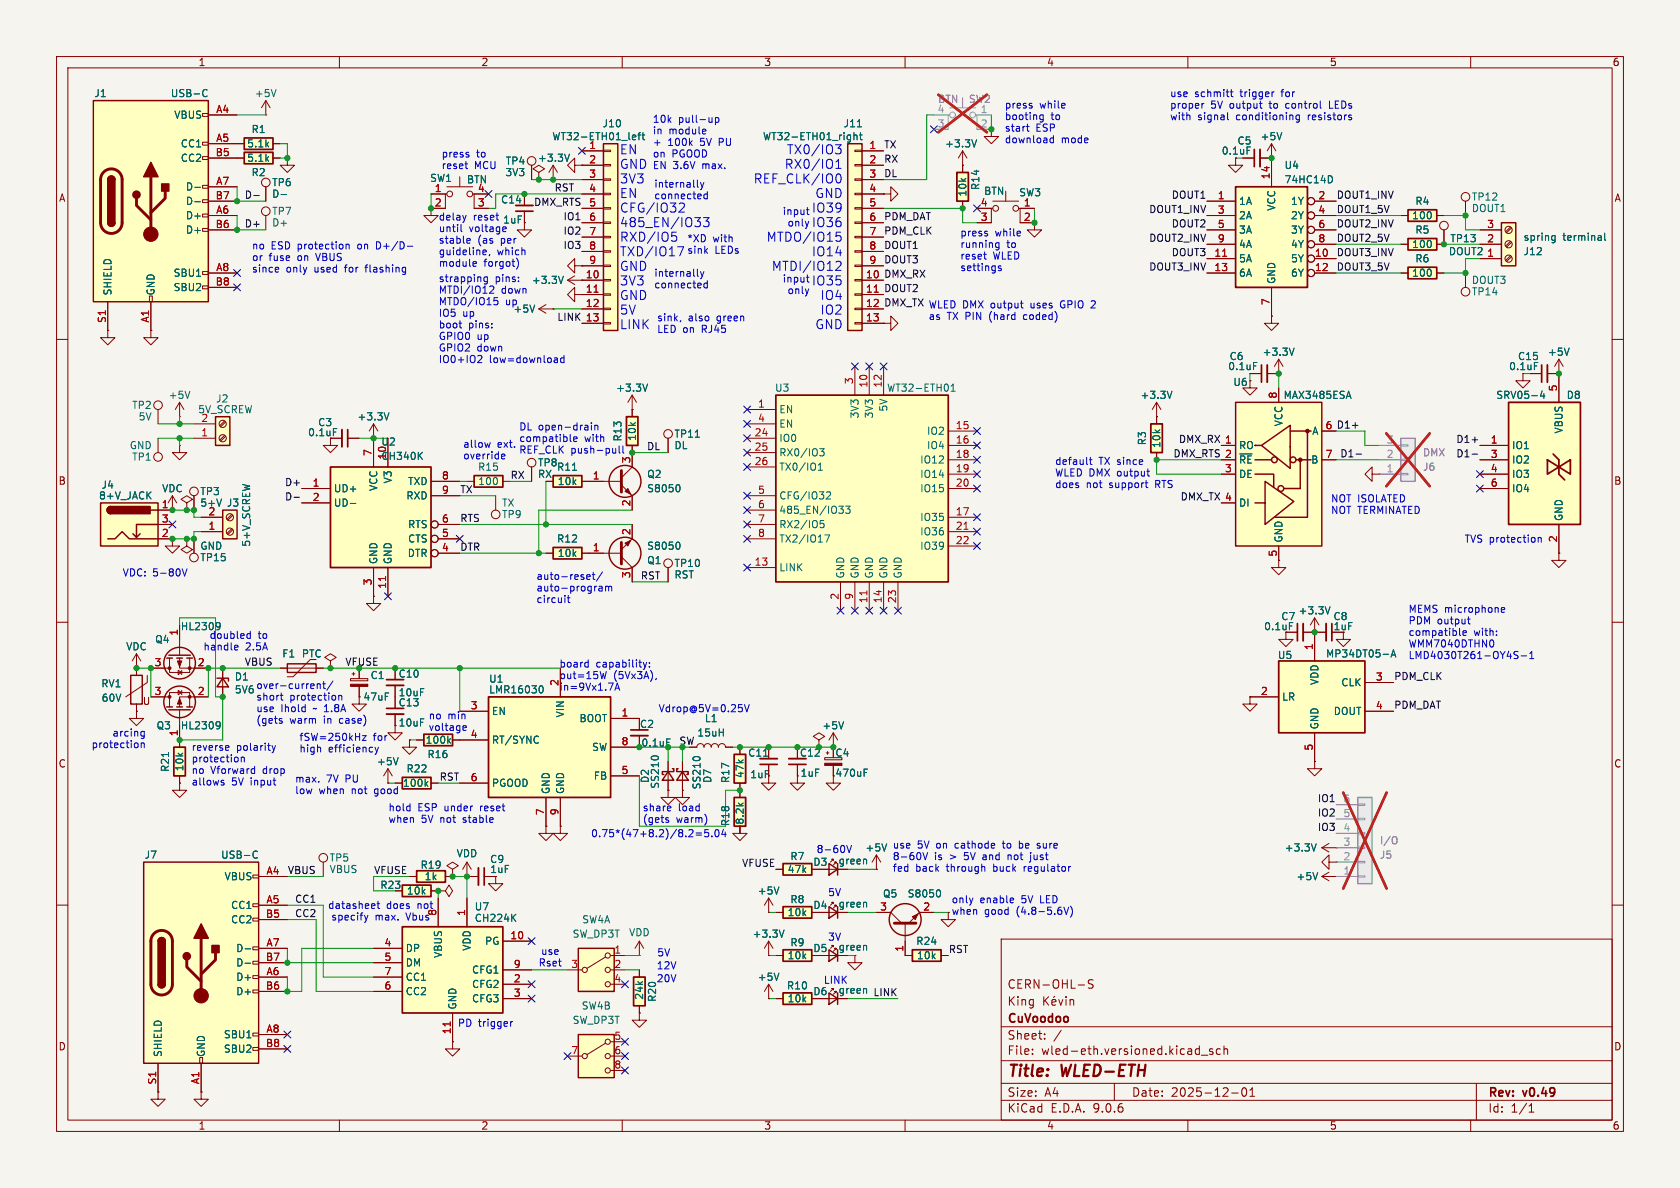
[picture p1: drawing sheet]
<svg xmlns="http://www.w3.org/2000/svg" width="297mm" height="210mm" viewBox="0 0 297 210" stroke-linecap="round" stroke-linejoin="round" font-family="sans-serif">
<defs><g id="words">
<g font-size="2.8" fill="#840000">
<text x="178" y="190.9">Title:</text>
<text x="187.7" y="190.9">WLED-ETH</text>
</g>
<g font-size="2.2" fill="#0000c2">
<text x="109.5" y="27.5">EN</text>
<text x="139.1" y="27.5">TX0/IO3</text>
<text x="109.5" y="30.1">GND</text>
<text x="109.5" y="32.6">3V3</text>
<text x="109.5" y="35.2">EN</text>
<text x="133.2" y="32.6">REF_CLK/IO0</text>
<text x="138.7" y="30.1">RX0/IO1</text>
<text x="144.1" y="35.2">GND</text>
<text x="109.5" y="37.8">CFG/IO32</text>
<text x="109.5" y="40.4">485_EN/IO33</text>
<text x="143.5" y="37.8">IO39</text>
<text x="143.5" y="40.4">IO36</text>
<text x="109.5" y="42.9">RXD/IO5</text>
<text x="109.5" y="45.5">TXD/IO17</text>
<text x="135.5" y="42.9">MTDO/IO15</text>
<text x="143.5" y="45.5">IO14</text>
<text x="109.5" y="48.1">GND</text>
<text x="109.5" y="50.7">3V3</text>
<text x="109.5" y="53.2">GND</text>
<text x="136.4" y="48.1">MTDI/IO12</text>
<text x="143.5" y="50.7">IO35</text>
<text x="145" y="53.2">IO4</text>
<text x="109.5" y="55.8">5V</text>
<text x="109.5" y="58.4">LINK</text>
<text x="144.1" y="58.4">GND</text>
<text x="145" y="55.8">IO2</text>
</g>
<g font-size="2.1" fill="#840000">
<text x="178" y="178">King</text>
<text x="178" y="175">CERN-OHL-S</text>
<text x="178" y="184">Sheet:</text>
<text x="178" y="181.2">CuVoodoo</text>
<text x="178" y="186.7">File:</text>
<text x="184.1" y="186.7">wled-eth.versioned.kicad_sch</text>
<text x="178" y="196.9">KiCad</text>
<text x="178" y="194.1">Size:</text>
<text x="184.7" y="194.1">A4</text>
<text x="185.7" y="196.9">E.D.A.</text>
<text x="193.3" y="196.9">9.0.6</text>
<text x="200" y="194.1">Date:</text>
<text x="207" y="194.1">2025-12-01</text>
<text x="263" y="194.3">Rev:</text>
<text x="263" y="196.9">Id:</text>
<text x="267.1" y="196.9">1/1</text>
<text x="269.4" y="194.3">v0.49</text>
</g>
<g font-size="1.8" fill="#840000">
<text x="35" y="11.9">1</text>
<text x="85" y="11.9">2</text>
<text x="135" y="11.9">3</text>
<text x="185" y="11.9">4</text>
<text x="235" y="11.9">5</text>
<text x="285" y="11.9">6</text>
<text x="10.3" y="35.9">A</text>
<text x="285.3" y="35.9">A</text>
<text x="76.8" y="36.6">2</text>
<text x="266.7" y="65.6">0.1uF</text>
<text x="10.3" y="85.9">B</text>
<text x="285.3" y="85.9">B</text>
<text x="235.7" y="111.6">1uF</text>
<text x="70.4" y="120">C10</text>
<text x="25.1" y="124.8">U</text>
<text x="70.4" y="125.1">C13</text>
<text x="113" y="128.9">C2</text>
<text x="120" y="131.7">SW</text>
<text x="10.3" y="135.9">C</text>
<text x="141.3" y="134">C12</text>
<text x="147.6" y="134">C4</text>
<text x="285.3" y="135.9">C</text>
<text x="131.7" y="145.9" transform="rotate(-90 131.7 145.9)">8.2k</text>
<text x="86.6" y="154.5">1uF</text>
<text x="148.1" y="153">green</text>
<text x="148.1" y="160.6">green</text>
<text x="168.1" y="161.8">when</text>
<text x="143.7" y="168.5">D5</text>
<text x="148.1" y="168.2">green</text>
<text x="143.7" y="176.1">D6</text>
<text x="148.1" y="175.9">green</text>
<text x="10.3" y="185.9">D</text>
<text x="285.3" y="185.9">D</text>
<text x="35" y="199.9">1</text>
<text x="85" y="199.9">2</text>
<text x="135" y="199.9">3</text>
<text x="185" y="199.9">4</text>
<text x="235" y="199.9">5</text>
<text x="285" y="199.9">6</text>
</g>
<g font-size="1.8" fill="#006464">
<text x="16.6" y="17.4">J1</text>
<text x="30.1" y="17.4">USB-C</text>
<text x="45" y="17.4">+5V</text>
<text x="30.7" y="21.2">VBUS</text>
<text x="44.4" y="23.7">R1</text>
<text x="106.4" y="22.7">J10</text>
<text x="149.1" y="22.7">J11</text>
<text x="31.9" y="26.3">CC1</text>
<text x="31.9" y="28.8">CC2</text>
<text x="43.6" y="28.8">5.1k</text>
<text x="43.6" y="26.3">5.1k</text>
<text x="89.3" y="29.3">TP4</text>
<text x="95" y="28.8">+3.3V</text>
<text x="97.5" y="25">WT32-ETH01_left</text>
<text x="134.8" y="25">WT32-ETH01_right</text>
<text x="167" y="26.3">+3.3V</text>
<text x="215.9" y="27.5">0.1uF</text>
<text x="218.7" y="25.8">C5</text>
<text x="222.8" y="25">+5V</text>
<text x="32.8" y="33.9">D-</text>
<text x="44.4" y="31.3">R2</text>
<text x="48" y="33.1">TP6</text>
<text x="48" y="35.2">D-</text>
<text x="75.9" y="32.4">SW1</text>
<text x="82.4" y="32.6">BTN</text>
<text x="89.2" y="31.3">3V3</text>
<text x="171" y="34.8" transform="rotate(-90 171 34.8)">10k</text>
<text x="173.3" y="33.7" transform="rotate(-90 173.3 33.7)">R14</text>
<text x="173.9" y="34.6">BTN</text>
<text x="180.1" y="34.9">SW3</text>
<text x="227" y="32.6">74HC14D</text>
<text x="227" y="30.1">U4</text>
<text x="260.1" y="35.7">TP12</text>
<text x="32.8" y="36.4">D-</text>
<text x="32.8" y="39">D+</text>
<text x="32.8" y="41.5">D+</text>
<text x="48" y="38.2">TP7</text>
<text x="48" y="40.2">D+</text>
<text x="88.5" y="36.2">C14</text>
<text x="88.9" y="39.7">1uF</text>
<text x="218.9" y="36.4">1A</text>
<text x="218.9" y="39">2A</text>
<text x="218.9" y="41.5">3A</text>
<text x="225.7" y="37.4" transform="rotate(-90 225.7 37.4)">VCC</text>
<text x="228.1" y="36.4">1Y</text>
<text x="228.1" y="39">2Y</text>
<text x="228.1" y="41.5">3Y</text>
<text x="249.5" y="39">100</text>
<text x="250.1" y="36.4">R4</text>
<text x="250.1" y="41.5">R5</text>
<text x="260.1" y="37.7">DOUT1</text>
<text x="218.9" y="44">4A</text>
<text x="218.9" y="46.6">5A</text>
<text x="228.1" y="44">4Y</text>
<text x="228.1" y="46.6">5Y</text>
<text x="249.5" y="44">100</text>
<text x="250.1" y="46.6">R6</text>
<text x="256" y="45.3">DOUT2</text>
<text x="256.3" y="43">TP13</text>
<text x="269.2" y="42.8">spring</text>
<text x="269.2" y="45.3">J12</text>
<text x="276.3" y="42.8">terminal</text>
<text x="19.9" y="52.3" transform="rotate(-90 19.9 52.3)">SHIELD</text>
<text x="27.5" y="52.3" transform="rotate(-90 27.5 52.3)">GND</text>
<text x="30.6" y="49.1">SBU1</text>
<text x="30.6" y="51.7">SBU2</text>
<text x="93.9" y="50.4">+3.3V</text>
<text x="218.9" y="49.1">6A</text>
<text x="225.7" y="50.3" transform="rotate(-90 225.7 50.3)">GND</text>
<text x="228.1" y="49.1">6Y</text>
<text x="249.5" y="49.1">100</text>
<text x="260.1" y="50.4">DOUT3</text>
<text x="260.1" y="52.4">TP14</text>
<text x="90.7" y="55.5">+5V</text>
<text x="217" y="65.6">0.1uF</text>
<text x="217.3" y="63.9">C6</text>
<text x="223.1" y="63.1">+3.3V</text>
<text x="268.3" y="63.9">C15</text>
<text x="273.6" y="63.1">+5V</text>
<text x="29.7" y="70.7">+5V</text>
<text x="38.1" y="71.3">J2</text>
<text x="108.8" y="69.4">+3.3V</text>
<text x="136.9" y="69.4">U3</text>
<text x="156.7" y="69.4">WT32-ETH01</text>
<text x="201.5" y="70.7">+3.3V</text>
<text x="217.9" y="68.4">U6</text>
<text x="226.8" y="70.7">MAX3485ESA</text>
<text x="264.4" y="70.7">SRV05-4</text>
<text x="276.9" y="70.7">D8</text>
<text x="23.3" y="72.5">TP2</text>
<text x="24.4" y="74.5">5V</text>
<text x="34.9" y="73.3">5V_SCREW</text>
<text x="35.5" y="74.7">2</text>
<text x="54.4" y="77.3">0.1uF</text>
<text x="56.1" y="75.5">C3</text>
<text x="63.1" y="74.5">+3.3V</text>
<text x="119.1" y="77.6">TP11</text>
<text x="137.7" y="73.3">EN</text>
<text x="137.7" y="75.8">EN</text>
<text x="152" y="74.1" transform="rotate(-90 152 74.1)">3V3</text>
<text x="154.5" y="74.1" transform="rotate(-90 154.5 74.1)">3V3</text>
<text x="157.1" y="72.9" transform="rotate(-90 157.1 72.9)">5V</text>
<text x="163.8" y="77.1">IO2</text>
<text x="226.9" y="75.5" transform="rotate(-90 226.9 75.5)">VCC</text>
<text x="231.9" y="77.1">A</text>
<text x="276.5" y="76.7" transform="rotate(-90 276.5 76.7)">VBUS</text>
<text x="22.8" y="79.6">GND</text>
<text x="23.3" y="81.6">TP1</text>
<text x="67.3" y="79">U2</text>
<text x="67.3" y="81.5">CH340K</text>
<text x="84.4" y="83.4">R15</text>
<text x="95" y="82.7">TP8</text>
<text x="98.4" y="83.4">R11</text>
<text x="110.1" y="78.1" transform="rotate(-90 110.1 78.1)">R13</text>
<text x="112.6" y="78" transform="rotate(-90 112.6 78)">10k</text>
<text x="119.1" y="79.6">DL</text>
<text x="137.7" y="78.3">IO0</text>
<text x="137.7" y="80.9">RX0/IO3</text>
<text x="137.7" y="83.4">TX0/IO1</text>
<text x="162.6" y="82.1">IO12</text>
<text x="163.8" y="79.6">IO4</text>
<text x="202.8" y="78.8" transform="rotate(-90 202.8 78.8)">R3</text>
<text x="205.3" y="79.3" transform="rotate(-90 205.3 79.3)">10k</text>
<text x="218.9" y="79.6">RO</text>
<text x="218.9" y="82.1">~{RE}</text>
<text x="231.7" y="82.1">B</text>
<text x="267.2" y="79.6">IO1</text>
<text x="267.2" y="82.1">IO2</text>
<text x="17.4" y="88.5">8+V_JACK</text>
<text x="17.9" y="86.6">J4</text>
<text x="28.6" y="87.2">VDC</text>
<text x="35.3" y="87.7">TP3</text>
<text x="35.3" y="89.8">5+V</text>
<text x="40" y="89.8">J3</text>
<text x="58.9" y="87.2">UD+</text>
<text x="58.9" y="89.8">UD-</text>
<text x="66.9" y="86.9" transform="rotate(-90 66.9 86.9)">VCC</text>
<text x="69.4" y="85.6" transform="rotate(-90 69.4 85.6)">V3</text>
<text x="71.7" y="88.5">RXD</text>
<text x="72" y="86">TXD</text>
<text x="84.4" y="86">100</text>
<text x="88.7" y="89.8">TX</text>
<text x="95" y="84.7">RX</text>
<text x="98.5" y="86">10k</text>
<text x="114.3" y="87.2">S8050</text>
<text x="114.3" y="84.7">Q2</text>
<text x="137.7" y="88.5">CFG/IO32</text>
<text x="162.6" y="84.7">IO14</text>
<text x="162.6" y="87.2">IO15</text>
<text x="218.9" y="84.7">DE</text>
<text x="218.9" y="89.8">DI</text>
<text x="267.2" y="84.7">IO3</text>
<text x="267.2" y="87.2">IO4</text>
<text x="72" y="93.6">RTS</text>
<text x="88.7" y="91.8">TP9</text>
<text x="137.7" y="91">485_EN/IO33</text>
<text x="137.7" y="93.6">RX2/IO5</text>
<text x="162.6" y="92.3">IO35</text>
<text x="162.6" y="94.8">IO36</text>
<text x="276.5" y="92.2" transform="rotate(-90 276.5 92.2)">GND</text>
<text x="35.3" y="97.4">GND</text>
<text x="35.3" y="99.4">TP15</text>
<text x="44.4" y="96.7" transform="rotate(-90 44.4 96.7)">5+V_SCREW</text>
<text x="66.9" y="99.8" transform="rotate(-90 66.9 99.8)">GND</text>
<text x="69.4" y="99.8" transform="rotate(-90 69.4 99.8)">GND</text>
<text x="72" y="98.7">DTR</text>
<text x="72" y="96.1">CTS</text>
<text x="98.4" y="96.1">R12</text>
<text x="98.5" y="98.7">10k</text>
<text x="114.3" y="97.4">S8050</text>
<text x="114.3" y="99.9">Q1</text>
<text x="119.1" y="100.4">TP10</text>
<text x="137.7" y="96.1">TX2/IO17</text>
<text x="137.7" y="101.2">LINK</text>
<text x="162.6" y="97.4">IO39</text>
<text x="226.9" y="96" transform="rotate(-90 226.9 96)">GND</text>
<text x="119.1" y="102.5">RST</text>
<text x="149.5" y="102.4" transform="rotate(-90 149.5 102.4)">GND</text>
<text x="152" y="102.4" transform="rotate(-90 152 102.4)">GND</text>
<text x="154.5" y="102.4" transform="rotate(-90 154.5 102.4)">GND</text>
<text x="157.1" y="102.4" transform="rotate(-90 157.1 102.4)">GND</text>
<text x="159.6" y="102.4" transform="rotate(-90 159.6 102.4)">GND</text>
<text x="27.3" y="113.9">Q4</text>
<text x="31.9" y="111.6">HL2309</text>
<text x="37" y="113">doubled</text>
<text x="223.4" y="111.6">0.1uF</text>
<text x="226.4" y="109.8">C7</text>
<text x="229.5" y="108.8">+3.3V</text>
<text x="235.6" y="109.8">C8</text>
<text x="22.2" y="115.2">VDC</text>
<text x="49.8" y="116.4">F1</text>
<text x="53.3" y="116.4">PTC</text>
<text x="225.8" y="116.7">U5</text>
<text x="234.3" y="116.4">MP34DT05-A</text>
<text x="17.8" y="121.7">RV1</text>
<text x="17.9" y="124.2">60V</text>
<text x="41.4" y="120.5">D1</text>
<text x="41.4" y="122.8">5V6</text>
<text x="64.1" y="124.1">47uF</text>
<text x="65.4" y="120.2">C1</text>
<text x="70.4" y="123.3">10uF</text>
<text x="86.4" y="120.9">U1</text>
<text x="86.4" y="122.8">LMR16030</text>
<text x="226.6" y="124.1">LR</text>
<text x="233.3" y="121.2" transform="rotate(-90 233.3 121.2)">VDD</text>
<text x="237" y="121.5">CLK</text>
<text x="27.6" y="129.1">Q3</text>
<text x="31.9" y="129.1">HL2309</text>
<text x="70.4" y="128.6">10uF</text>
<text x="75.1" y="131.7">100k</text>
<text x="86.9" y="126.6">EN</text>
<text x="86.9" y="131.7">RT/SYNC</text>
<text x="99.9" y="126.9" transform="rotate(-90 99.9 126.9)">VIN</text>
<text x="102.3" y="127.9">BOOT</text>
<text x="123.2" y="130.4">15uH</text>
<text x="124.5" y="127.9">L1</text>
<text x="145.3" y="129.1">+5V</text>
<text x="233.3" y="129" transform="rotate(-90 233.3 129)">GND</text>
<text x="235.7" y="126.6">DOUT</text>
<text x="30.1" y="136.6" transform="rotate(-90 30.1 136.6)">R21</text>
<text x="32.6" y="136.4" transform="rotate(-90 32.6 136.4)">10k</text>
<text x="66.5" y="135.5">+5V</text>
<text x="71.8" y="136.8">R22</text>
<text x="75.5" y="134.2">R16</text>
<text x="104.6" y="132.9">SW</text>
<text x="113.3" y="132.2">0.1uF</text>
<text x="131.7" y="137.6" transform="rotate(-90 131.7 137.6)">47k</text>
<text x="132.2" y="134">C11</text>
<text x="132.5" y="137.8">1uF</text>
<text x="141.4" y="137.5">1uF</text>
<text x="147.6" y="137.5">470uF</text>
<text x="71.1" y="139.3">100k</text>
<text x="86.9" y="139.3">PGOOD</text>
<text x="97.4" y="140.5" transform="rotate(-90 97.4 140.5)">GND</text>
<text x="99.9" y="140.5" transform="rotate(-90 99.9 140.5)">GND</text>
<text x="104.9" y="138">FB</text>
<text x="114.9" y="138.5" transform="rotate(-90 114.9 138.5)">D2</text>
<text x="116.7" y="139.5" transform="rotate(-90 116.7 139.5)">SS210</text>
<text x="124.1" y="139.7" transform="rotate(-90 124.1 139.7)">SS210</text>
<text x="126" y="138.5" transform="rotate(-90 126 138.5)">D7</text>
<text x="129.1" y="138.5" transform="rotate(-90 129.1 138.5)">R17</text>
<text x="129.1" y="146.1" transform="rotate(-90 129.1 146.1)">R18</text>
<text x="25.5" y="152">J7</text>
<text x="39" y="152">USB-C</text>
<text x="39.6" y="155.8">VBUS</text>
<text x="58.2" y="152.5">TP5</text>
<text x="58.2" y="154.5">VBUS</text>
<text x="74.3" y="153.8">R19</text>
<text x="75" y="155.8">1k</text>
<text x="80.6" y="151.7">VDD</text>
<text x="86.5" y="152.8">C9</text>
<text x="139.1" y="154.5">47k</text>
<text x="139.6" y="152.2">R7</text>
<text x="143.7" y="153.3">D3</text>
<text x="152.9" y="150.7">+5V</text>
<text x="227" y="150.7">+3.3V</text>
<text x="229.1" y="155.8">+5V</text>
<text x="40.8" y="160.9">CC1</text>
<text x="67.1" y="157.3">R23</text>
<text x="71.8" y="158.3">10k</text>
<text x="83.8" y="161.1">U7</text>
<text x="133.9" y="158.3">+5V</text>
<text x="139.6" y="159.9">R8</text>
<text x="143.7" y="160.9">D4</text>
<text x="156" y="158.9">Q5</text>
<text x="160.4" y="158.9">S8050</text>
<text x="40.8" y="163.4">CC2</text>
<text x="83.8" y="163.2">CH224K</text>
<text x="85.6" y="167.2">PG</text>
<text x="101.1" y="166">SW_DP3T</text>
<text x="102.8" y="163.4">SW4A</text>
<text x="111.1" y="165.7">VDD</text>
<text x="132.9" y="166">+3.3V</text>
<text x="139.1" y="162.2">10k</text>
<text x="139.6" y="167.5">R9</text>
<text x="161.9" y="167.2">R24</text>
<text x="41.7" y="168.5">D-</text>
<text x="41.7" y="171">D-</text>
<text x="41.7" y="173.6">D+</text>
<text x="71.6" y="168.5">DP</text>
<text x="71.6" y="171">DM</text>
<text x="71.6" y="173.6">CC1</text>
<text x="78.3" y="169.4" transform="rotate(-90 78.3 169.4)">VBUS</text>
<text x="83.4" y="172.3">CFG1</text>
<text x="83.4" y="168.2" transform="rotate(-90 83.4 168.2)">VDD</text>
<text x="133.9" y="173.6">+5V</text>
<text x="139.1" y="169.8">10k</text>
<text x="162" y="169.8">10k</text>
<text x="41.7" y="176.1">D+</text>
<text x="71.6" y="176.1">CC2</text>
<text x="80.9" y="178.6" transform="rotate(-90 80.9 178.6)">GND</text>
<text x="83.4" y="174.9">CFG2</text>
<text x="83.4" y="177.4">CFG3</text>
<text x="102.7" y="178.7">SW4B</text>
<text x="113.9" y="176.8" transform="rotate(-90 113.9 176.8)">24k</text>
<text x="116.2" y="177.2" transform="rotate(-90 116.2 177.2)">R20</text>
<text x="139" y="175.1">R10</text>
<text x="139.1" y="177.4">10k</text>
<text x="39.5" y="183.7">SBU1</text>
<text x="101.1" y="181.2">SW_DP3T</text>
<text x="28.8" y="186.9" transform="rotate(-90 28.8 186.9)">SHIELD</text>
<text x="36.4" y="186.9" transform="rotate(-90 36.4 186.9)">GND</text>
<text x="39.5" y="186.3">SBU2</text>
</g>
<g font-size="1.8" fill="#0000c2">
<text x="206.8" y="17.3">use</text>
<text x="211.2" y="17.3">schmitt</text>
<text x="219.4" y="17.3">trigger</text>
<text x="226.8" y="17.3">for</text>
<text x="115.3" y="21.8">10k</text>
<text x="115.3" y="23.8">in</text>
<text x="118.2" y="23.8">module</text>
<text x="119.9" y="21.8">pull-up</text>
<text x="177.5" y="19.3">press</text>
<text x="177.5" y="21.3">booting</text>
<text x="177.5" y="23.4">start</text>
<text x="183.1" y="23.4">ESP</text>
<text x="183.8" y="19.3">while</text>
<text x="185.8" y="21.3">to</text>
<text x="206.8" y="19.3">proper</text>
<text x="206.8" y="21.3">with</text>
<text x="211.7" y="21.3">signal</text>
<text x="214" y="19.3">5V</text>
<text x="217.5" y="19.3">output</text>
<text x="218.7" y="21.3">conditioning</text>
<text x="224.7" y="19.3">to</text>
<text x="227.8" y="19.3">control</text>
<text x="231.5" y="21.3">resistors</text>
<text x="235.7" y="19.3">LEDs</text>
<text x="78" y="27.9">press</text>
<text x="78" y="30">reset</text>
<text x="83.9" y="30">MCU</text>
<text x="84.2" y="27.9">to</text>
<text x="115.3" y="25.9">+</text>
<text x="115.3" y="27.9">on</text>
<text x="115.3" y="30">EN 3.6V</text>
<text x="118.1" y="25.9">100k</text>
<text x="118.8" y="27.9">PGOOD</text>
<text x="123.9" y="25.9">5V</text>
<text x="124.2" y="30">max.</text>
<text x="127.4" y="25.9">PU</text>
<text x="177.5" y="25.4">download</text>
<text x="187.6" y="25.4">mode</text>
<text x="115.6" y="33.3">internally</text>
<text x="115.6" y="35.3">connected</text>
<text x="77.5" y="39.1">delay</text>
<text x="77.5" y="41.1">until</text>
<text x="82.9" y="41.1">voltage</text>
<text x="83.7" y="39.1">reset</text>
<text x="138.3" y="38.1">input</text>
<text x="139.1" y="40.1">only</text>
<text x="169.7" y="41.9">press</text>
<text x="175.9" y="41.9">while</text>
<text x="44.4" y="44.2">no</text>
<text x="44.4" y="46.2">or</text>
<text x="47.6" y="46.2">fuse</text>
<text x="47.9" y="44.2">ESD protection</text>
<text x="52.7" y="46.2">on</text>
<text x="56.2" y="46.2">VBUS</text>
<text x="63.5" y="44.2">on</text>
<text x="67" y="44.2">D+/D-</text>
<text x="77.5" y="43.2">stable</text>
<text x="77.5" y="45.2">guideline,</text>
<text x="77.5" y="47.2">module</text>
<text x="84.4" y="43.2">(as</text>
<text x="85.5" y="47.2">forgot)</text>
<text x="87.9" y="45.2">which</text>
<text x="88.6" y="43.2">per</text>
<text x="121.4" y="43">*XD</text>
<text x="121.4" y="45.1">sink</text>
<text x="126" y="43">with</text>
<text x="126.4" y="45.1">LEDs</text>
<text x="169.7" y="43.9">running</text>
<text x="169.7" y="46">reset</text>
<text x="175.6" y="46">WLED</text>
<text x="178" y="43.9">to</text>
<text x="44.4" y="48.3">since</text>
<text x="50.6" y="48.3">only</text>
<text x="55.7" y="48.3">used</text>
<text x="61.3" y="48.3">for</text>
<text x="65.1" y="48.3">flashing</text>
<text x="77.5" y="50">strapping</text>
<text x="77.5" y="52">MTDI/IO12</text>
<text x="87.5" y="50">pins:</text>
<text x="88.6" y="52">down</text>
<text x="115.6" y="49">internally</text>
<text x="115.6" y="51.1">connected</text>
<text x="138.3" y="50">input</text>
<text x="139.1" y="52.1">only</text>
<text x="169.7" y="48">settings</text>
<text x="77.5" y="54">MTDO/IO15</text>
<text x="77.5" y="56.1">IO5</text>
<text x="77.5" y="58.1">boot</text>
<text x="81.8" y="56.1">up</text>
<text x="82.8" y="58.1">pins:</text>
<text x="89.3" y="54">up</text>
<text x="116.1" y="56.9">sink,</text>
<text x="116.1" y="58.9">LED on</text>
<text x="121.7" y="56.9">also</text>
<text x="124.2" y="58.9">RJ45</text>
<text x="126.8" y="56.9">green</text>
<text x="156.2" y="54.3">DMX_TX WLED DMX output</text>
<text x="164.1" y="56.6">as</text>
<text x="167.4" y="56.6">TX PIN</text>
<text x="175.2" y="56.6">(hard</text>
<text x="181.4" y="56.6">coded)</text>
<text x="182.5" y="54.6">uses</text>
<text x="187.9" y="54.6">GPIO 2</text>
<text x="77.5" y="60.2">GPIO0</text>
<text x="77.5" y="62.2">GPIO2</text>
<text x="77.5" y="64.3">IO0+IO2</text>
<text x="84.3" y="60.2">up</text>
<text x="84.3" y="62.2">down</text>
<text x="86.5" y="64.3">low=download</text>
<text x="91.7" y="76.2">DL open-drain</text>
<text x="81.8" y="79.2">allow</text>
<text x="81.8" y="81.3">override</text>
<text x="87.9" y="79.2">ext.</text>
<text x="91.7" y="78.2">compatible</text>
<text x="91.7" y="80.3">REF_CLK</text>
<text x="100.9" y="80.3">push-pull</text>
<text x="103.3" y="78.2">with</text>
<text x="186.4" y="82.3">default</text>
<text x="194.3" y="82.3">TX since</text>
<text x="186.4" y="84.3">WLED DMX output</text>
<text x="186.4" y="86.4">does</text>
<text x="192" y="86.4">not</text>
<text x="196.2" y="86.4">support</text>
<text x="204.5" y="86.4">RTS</text>
<text x="235.2" y="88.9">NOT ISOLATED</text>
<text x="235.2" y="90.9">NOT TERMINATED</text>
<text x="21.6" y="102">VDC: 5-80V</text>
<text x="258.8" y="96">TVS protection</text>
<text x="94.7" y="102.6">auto-reset/</text>
<text x="94.7" y="104.6">auto-program</text>
<text x="94.7" y="106.7">circuit</text>
<text x="45.6" y="113">to</text>
<text x="248.9" y="108.4">MEMS microphone</text>
<text x="248.9" y="110.5">PDM output</text>
<text x="248.9" y="112.5">compatible</text>
<text x="260.6" y="112.5">with:</text>
<text x="35.9" y="115.1">handle</text>
<text x="43.4" y="115.1">2.5A</text>
<text x="98.8" y="118.1">board</text>
<text x="105.4" y="118.1">capability:</text>
<text x="248.9" y="114.5">WMM7040DTHN0</text>
<text x="248.9" y="116.6">LMD4030T261-OY4S-1</text>
<text x="45.2" y="121.9">over-current/</text>
<text x="45.2" y="123.9">short</text>
<text x="45.2" y="126">use</text>
<text x="49.6" y="126">Ihold</text>
<text x="51.2" y="123.9">protection</text>
<text x="55.5" y="126">~ 1.8A</text>
<text x="98.8" y="120.1">out=15W</text>
<text x="98.8" y="122.2">in=9Vx1.7A</text>
<text x="108.4" y="120.1">(5Vx3A),</text>
<text x="116.3" y="126">Vdrop@5V=0.25V</text>
<text x="19.8" y="130.3">arcing</text>
<text x="45.2" y="128">(gets</text>
<text x="51.2" y="128">warm</text>
<text x="52.8" y="131.1">fSW=250kHz</text>
<text x="57.4" y="128">in</text>
<text x="60.3" y="128">case)</text>
<text x="66" y="131.1">for</text>
<text x="75.7" y="127.2">no</text>
<text x="75.7" y="129.3">voltage</text>
<text x="79.2" y="127.2">min</text>
<text x="16.1" y="132.3">protection</text>
<text x="33.8" y="132.8">reverse</text>
<text x="33.8" y="134.9">protection</text>
<text x="33.8" y="136.9">no</text>
<text x="37.3" y="136.9">Vforward</text>
<text x="41.8" y="132.8">polarity</text>
<text x="46.6" y="136.9">drop</text>
<text x="52.8" y="133.1">high</text>
<text x="58.1" y="133.1">efficiency</text>
<text x="33.8" y="138.9">allows</text>
<text x="40.9" y="138.9">5V</text>
<text x="44.4" y="138.9">input</text>
<text x="52.1" y="138.4">max.</text>
<text x="52.1" y="140.5">low</text>
<text x="56.4" y="140.5">when</text>
<text x="57.7" y="138.4">7V</text>
<text x="61.2" y="138.4">PU</text>
<text x="62.3" y="140.5">not</text>
<text x="66.5" y="140.5">good</text>
<text x="68.6" y="143.5">hold</text>
<text x="73.9" y="143.5">ESP</text>
<text x="78.7" y="143.5">under</text>
<text x="85.2" y="143.5">reset</text>
<text x="113.5" y="143.5">share</text>
<text x="119.9" y="143.5">load</text>
<text x="68.6" y="145.5">when</text>
<text x="74.5" y="145.5">5V</text>
<text x="77.9" y="145.5">not</text>
<text x="82.1" y="145.5">stable</text>
<text x="104.4" y="148.1">0.75*(47+8.2)/8.2=5.04</text>
<text x="113.5" y="145.5">(gets</text>
<text x="119.5" y="145.5">warm)</text>
<text x="144.3" y="150.9">8-60V</text>
<text x="157.7" y="150.1">use</text>
<text x="157.7" y="152.1">8-60V</text>
<text x="157.7" y="154.2">fed</text>
<text x="161.9" y="154.2">back</text>
<text x="162.2" y="150.1">5V</text>
<text x="165.2" y="152.1">is</text>
<text x="165.6" y="150.1">on</text>
<text x="167.5" y="154.2">through</text>
<text x="168" y="152.1">&gt;</text>
<text x="169.1" y="150.1">cathode</text>
<text x="170.7" y="152.1">5V</text>
<text x="174.2" y="152.1">and</text>
<text x="175.9" y="154.2">buck</text>
<text x="177.8" y="150.1">to</text>
<text x="178.8" y="152.1">not</text>
<text x="180.8" y="150.1">be</text>
<text x="181.5" y="154.2">regulator</text>
<text x="183" y="152.1">just</text>
<text x="184.2" y="150.1">sure</text>
<text x="57.9" y="160.9">datasheet</text>
<text x="68.3" y="160.9">does</text>
<text x="73.9" y="160.9">not</text>
<text x="146.3" y="158.5">5V</text>
<text x="168.1" y="159.8">only</text>
<text x="173.2" y="159.8">enable</text>
<text x="174" y="161.8">good</text>
<text x="179.8" y="161.8">(4.8-5.6V)</text>
<text x="180.7" y="159.8">5V</text>
<text x="184.2" y="159.8">LED</text>
<text x="58.5" y="162.9">specify</text>
<text x="66.3" y="162.9">max.</text>
<text x="71.9" y="162.9">Vbus</text>
<text x="146.3" y="166.4">3V</text>
<text x="95.1" y="171.1">Rset</text>
<text x="95.5" y="169">use</text>
<text x="116" y="171.6">12V</text>
<text x="116" y="173.8">20V</text>
<text x="116.1" y="169.3">5V</text>
<text x="145.5" y="174">LINK</text>
<text x="80.9" y="181.7">PD</text>
<text x="84.6" y="181.7">trigger</text>
</g>
<g font-size="1.8" fill="#a90000">
<text x="38.1" y="20.1">A4</text>
<text x="38" y="27.7">B5</text>
<text x="38.1" y="25.1">A5</text>
<text x="104.1" y="26.4">1</text>
<text x="104.1" y="29">2</text>
<text x="153.6" y="26.4">1</text>
<text x="153.6" y="29">2</text>
<text x="38" y="35.3">B7</text>
<text x="38.1" y="32.8">A7</text>
<text x="76.8" y="34">1</text>
<text x="84.4" y="34">4</text>
<text x="104.1" y="31.5">3</text>
<text x="104.1" y="34">4</text>
<text x="153.6" y="31.5">3</text>
<text x="153.6" y="34">4</text>
<text x="215.2" y="35.3">1</text>
<text x="224.5" y="31.8" transform="rotate(-90 224.5 31.8)">14</text>
<text x="233" y="35.3">2</text>
<text x="38" y="40.4">B6</text>
<text x="38.1" y="37.8">A6</text>
<text x="84.4" y="36.6">3</text>
<text x="104.1" y="36.6">5</text>
<text x="104.1" y="39.1">6</text>
<text x="104.1" y="41.7">7</text>
<text x="153.6" y="36.6">5</text>
<text x="153.6" y="39.1">6</text>
<text x="153.6" y="41.7">7</text>
<text x="173.3" y="36.6">4</text>
<text x="173.3" y="39.1">3</text>
<text x="180.9" y="36.6">1</text>
<text x="180.9" y="39.1">2</text>
<text x="215.2" y="37.8">3</text>
<text x="215.2" y="40.4">5</text>
<text x="233" y="37.8">4</text>
<text x="233" y="40.4">6</text>
<text x="262.8" y="40.4">3</text>
<text x="104.1" y="44.2">8</text>
<text x="104.1" y="46.7">9</text>
<text x="153.6" y="44.2">8</text>
<text x="153.6" y="46.7">9</text>
<text x="214.6" y="45.5">11</text>
<text x="215.2" y="42.9">9</text>
<text x="232.4" y="45.5">10</text>
<text x="233" y="42.9">8</text>
<text x="262.8" y="45.5">1</text>
<text x="262.8" y="42.9">2</text>
<text x="38" y="50.5">B8</text>
<text x="38.1" y="48">A8</text>
<text x="103.5" y="49.3">10</text>
<text x="103.5" y="51.8">11</text>
<text x="153" y="49.3">10</text>
<text x="153" y="51.8">11</text>
<text x="214.6" y="48">13</text>
<text x="232.4" y="48">12</text>
<text x="18.8" y="57.2" transform="rotate(-90 18.8 57.2)">S1</text>
<text x="26.4" y="57.1" transform="rotate(-90 26.4 57.1)">A1</text>
<text x="103.5" y="54.4">12</text>
<text x="103.5" y="56.9">13</text>
<text x="153" y="54.4">12</text>
<text x="153" y="56.9">13</text>
<text x="224.5" y="54" transform="rotate(-90 224.5 54)">7</text>
<text x="150.9" y="68" transform="rotate(-90 150.9 68)">3</text>
<text x="153.4" y="68.6" transform="rotate(-90 153.4 68.6)">10</text>
<text x="156" y="68.6" transform="rotate(-90 156 68.6)">12</text>
<text x="225.8" y="70.6" transform="rotate(-90 225.8 70.6)">8</text>
<text x="275.3" y="69.3" transform="rotate(-90 275.3 69.3)">5</text>
<text x="35.5" y="77.2">1</text>
<text x="133.3" y="77.2">24</text>
<text x="133.9" y="72.1">1</text>
<text x="133.9" y="74.7">4</text>
<text x="168.9" y="75.9">15</text>
<text x="234.2" y="75.9">6</text>
<text x="65.8" y="80.7" transform="rotate(-90 65.8 80.7)">7</text>
<text x="68.3" y="81.3" transform="rotate(-90 68.3 81.3)">10</text>
<text x="111.5" y="82" transform="rotate(-90 111.5 82)">3</text>
<text x="133.3" y="79.8">25</text>
<text x="133.3" y="82.3">26</text>
<text x="168.9" y="78.5">16</text>
<text x="168.9" y="81">18</text>
<text x="168.9" y="83.6">19</text>
<text x="216.5" y="83.6">3</text>
<text x="216.5" y="78.5">1</text>
<text x="216.5" y="81">2</text>
<text x="234.2" y="81">7</text>
<text x="263.5" y="78.5">1</text>
<text x="263.5" y="81">3</text>
<text x="263.5" y="83.6">4</text>
<text x="28.5" y="89.9">1</text>
<text x="55.2" y="86.1">1</text>
<text x="55.2" y="88.6">2</text>
<text x="78" y="84.8">8</text>
<text x="78" y="87.4">9</text>
<text x="104.7" y="84.8">1</text>
<text x="111.5" y="89.6" transform="rotate(-90 111.5 89.6)">2</text>
<text x="133.9" y="87.4">5</text>
<text x="133.9" y="89.9">6</text>
<text x="168.9" y="86.1">20</text>
<text x="216.5" y="88.6">4</text>
<text x="263.5" y="86.1">6</text>
<text x="28.5" y="92.5">3</text>
<text x="28.5" y="95">2</text>
<text x="36.8" y="93.7">1</text>
<text x="36.8" y="91.2">2</text>
<text x="78" y="92.5">6</text>
<text x="78" y="95">5</text>
<text x="111.5" y="94.7" transform="rotate(-90 111.5 94.7)">2</text>
<text x="133.9" y="92.5">7</text>
<text x="133.9" y="95">8</text>
<text x="168.9" y="91.2">17</text>
<text x="168.9" y="93.7">21</text>
<text x="275.3" y="96" transform="rotate(-90 275.3 96)">2</text>
<text x="78" y="97.5">4</text>
<text x="104.7" y="97.5">1</text>
<text x="133.3" y="100.1">13</text>
<text x="168.9" y="96.3">22</text>
<text x="225.8" y="98.5" transform="rotate(-90 225.8 98.5)">5</text>
<text x="65.8" y="103.6" transform="rotate(-90 65.8 103.6)">3</text>
<text x="68.3" y="104.2" transform="rotate(-90 68.3 104.2)">11</text>
<text x="111.5" y="102.3" transform="rotate(-90 111.5 102.3)">3</text>
<text x="148.3" y="106.1" transform="rotate(-90 148.3 106.1)">2</text>
<text x="150.9" y="106.1" transform="rotate(-90 150.9 106.1)">9</text>
<text x="153.4" y="106.7" transform="rotate(-90 153.4 106.7)">11</text>
<text x="156" y="106.7" transform="rotate(-90 156 106.7)">14</text>
<text x="158.5" y="106.7" transform="rotate(-90 158.5 106.7)">23</text>
<text x="31.5" y="112.5" transform="rotate(-90 31.5 112.5)">1</text>
<text x="27.2" y="117.9">3</text>
<text x="34.9" y="117.9">2</text>
<text x="232.2" y="115" transform="rotate(-90 232.2 115)">1</text>
<text x="27.2" y="122.9">3</text>
<text x="34.9" y="122.9">2</text>
<text x="83.1" y="125.5">3</text>
<text x="98.8" y="121.4" transform="rotate(-90 98.8 121.4)">2</text>
<text x="222.8" y="122.9">2</text>
<text x="243.1" y="120.4">3</text>
<text x="243.1" y="125.5">4</text>
<text x="31.5" y="130.2" transform="rotate(-90 31.5 130.2)">1</text>
<text x="83.1" y="130.6">4</text>
<text x="109.8" y="126.7">1</text>
<text x="109.8" y="131.8">8</text>
<text x="109.8" y="136.9">5</text>
<text x="232.2" y="132.8" transform="rotate(-90 232.2 132.8)">5</text>
<text x="83.1" y="138.2">6</text>
<text x="96.3" y="144.2" transform="rotate(-90 96.3 144.2)">7</text>
<text x="98.8" y="144.2" transform="rotate(-90 98.8 144.2)">9</text>
<text x="47" y="154.7">A4</text>
<text x="47" y="159.8">A5</text>
<text x="77.2" y="162" transform="rotate(-90 77.2 162)">8</text>
<text x="82.3" y="162" transform="rotate(-90 82.3 162)">1</text>
<text x="155.5" y="161">3</text>
<text x="163.1" y="161">2</text>
<text x="46.9" y="162.3">B5</text>
<text x="47" y="167.4">A7</text>
<text x="67.9" y="167.4">4</text>
<text x="90.1" y="166.1">10</text>
<text x="46.9" y="169.9">B7</text>
<text x="47" y="172.5">A6</text>
<text x="67.9" y="169.9">5</text>
<text x="67.9" y="172.5">7</text>
<text x="90.7" y="171.2">9</text>
<text x="90.7" y="173.7">2</text>
<text x="100.9" y="171.2">3</text>
<text x="108.5" y="168.7">1</text>
<text x="108.5" y="171.2">2</text>
<text x="108.5" y="173.7">4</text>
<text x="159.8" y="168.3" transform="rotate(-90 159.8 168.3)">1</text>
<text x="46.9" y="175">B6</text>
<text x="67.9" y="175">6</text>
<text x="90.7" y="176.3">3</text>
<text x="46.9" y="185.2">B8</text>
<text x="47" y="182.6">A8</text>
<text x="79.8" y="182.9" transform="rotate(-90 79.8 182.9)">11</text>
<text x="108.5" y="183.9">5</text>
<text x="27.7" y="191.8" transform="rotate(-90 27.7 191.8)">S1</text>
<text x="35.3" y="191.8" transform="rotate(-90 35.3 191.8)">A1</text>
<text x="100.9" y="186.4">7</text>
<text x="108.5" y="186.4">6</text>
<text x="108.5" y="189">8</text>
</g>
<g font-size="1.8" fill="#a5a4a2">
<text x="165.7" y="20.1">4</text>
<text x="165.7" y="22.6">3</text>
<text x="173.3" y="20.1">1</text>
<text x="173.3" y="22.6">2</text>
<text x="245" y="83.6">1</text>
<text x="245" y="81">2</text>
<text x="245" y="78.5">3</text>
<text x="237.4" y="142">6</text>
<text x="237.4" y="149.6">3</text>
<text x="237.4" y="147.1">4</text>
<text x="237.4" y="144.5">5</text>
<text x="237.4" y="154.7">1</text>
<text x="237.4" y="152.1">2</text>
</g>
<g font-size="1.8" fill="#939391">
<text x="165.8" y="18.4">BTN</text>
<text x="171.2" y="18.4">SW2</text>
<text x="251.5" y="83.4">J6</text>
<text x="251.5" y="80.9">DMX</text>
<text x="243.8" y="149.5">I/O</text>
<text x="243.8" y="152">J5</text>
</g>
<g font-size="1.8" fill="#0f0f0f">
<text x="156.2" y="28.9">RX</text>
<text x="156.2" y="26.3">TX</text>
<text x="43.2" y="35.2">D-</text>
<text x="97.9" y="33.9">RST</text>
<text x="156.2" y="31.4">DL</text>
<text x="207" y="35.2">DOUT1</text>
<text x="236.2" y="35.2">DOUT1_INV</text>
<text x="43.2" y="40.3">D+</text>
<text x="94.3" y="36.5">DMX_RTS</text>
<text x="99.5" y="39">IO1</text>
<text x="99.5" y="41.6">IO2</text>
<text x="156.2" y="41.6">PDM_CLK</text>
<text x="156.2" y="39">PDM_DAT</text>
<text x="203.1" y="37.8">DOUT1_INV</text>
<text x="207" y="40.3">DOUT2</text>
<text x="236.2" y="37.8">DOUT1_5V</text>
<text x="236.2" y="40.3">DOUT2_INV</text>
<text x="99.5" y="44.1">IO3</text>
<text x="156.2" y="46.6">DOUT3</text>
<text x="156.2" y="44.1">DOUT1</text>
<text x="203.1" y="42.8">DOUT2_INV</text>
<text x="203.1" y="47.9">DOUT3_INV</text>
<text x="207" y="45.4">DOUT3</text>
<text x="236.2" y="47.9">DOUT3_5V</text>
<text x="236.2" y="42.8">DOUT2_5V</text>
<text x="236.2" y="45.4">DOUT3_INV</text>
<text x="156.2" y="51.7">DOUT2</text>
<text x="156.2" y="49.2">DMX_RX</text>
<text x="98.4" y="56.8">LINK 13</text>
<text x="234.2" y="75.9">6 D1+</text>
<text x="114.3" y="79.7">DL</text>
<text x="207.4" y="80.9">DMX_RTS 2</text>
<text x="208.3" y="78.4">DMX_RX 1</text>
<text x="236.9" y="80.9">D1-</text>
<text x="257.4" y="78.4">D1+</text>
<text x="257.4" y="80.9">D1-</text>
<text x="50.3" y="86">D+</text>
<text x="50.3" y="88.6">D-</text>
<text x="81.3" y="87.3">TX</text>
<text x="90.2" y="84.7">RX</text>
<text x="208.6" y="88.6">DMX_TX 4</text>
<text x="81.3" y="92.4">RTS</text>
<text x="81.3" y="97.4">DTR</text>
<text x="113.2" y="102.5">RST</text>
<text x="43.2" y="117.8">VBUS</text>
<text x="61" y="117.8">VFUSE</text>
<text x="246.4" y="120.3">PDM_CLK</text>
<text x="246.4" y="125.4">PDM_DAT</text>
<text x="77.6" y="138.1">RST</text>
<text x="232.9" y="141.9">IO1</text>
<text x="232.9" y="147">IO3</text>
<text x="232.9" y="144.4">IO2</text>
<text x="50.8" y="154.6">VBUS</text>
<text x="66" y="154.6">VFUSE</text>
<text x="131.1" y="153.3">VFUSE</text>
<text x="52.1" y="159.7">CC1</text>
<text x="52.1" y="162.2">CC2</text>
<text x="167.6" y="168.6">RST</text>
<text x="154.3" y="176.2">LINK</text>
</g>
</g></defs>
<path d="M0 0h297v210h-297z" fill="#f5f4ef" stroke="#f5f4ef" stroke-width=".18"/>
<g fill="none" stroke="#840000" stroke-width=".18">
<path d="M10 10h277v190h-277zM12 12h273v186h-273zM60 10v2M110 10v2M160 10v2M210 10v2M260 10v2M76.2 34.3h2.5M79 34.3h-.3v2.5h-2.5v1.3h1.3l-1.3 1.3-1.3-1.3h1.3M79 33h4.6M81.3 31.2v1.8M83.6 34.3h.2v2.5h2.6"/>
<path d="M83.8 34.3h2.6M92.7 34.3v2M92.7 37.3v2.1M95.2 30.5l1.1-.7-1.1-.6-1 .6 1 .7v1.3M95.2 31.8h.1M10 60h2M111.8 72.4h.1M111.8 69.9l-.8 1.2M111.8 69.9l.7 1.2M111.8 69.9v2.5M285 60h2M94 82.6v2.5"/>
<path d="M104.1 85.1h5.8M109.9 85.7l1.9 1.9v2.6M111.8 80v2.6l-1.9 1.9M10 110h2M285 110h2M10 160h2M177 166h108v32h-108zM184.5 176.2v1.5M184.7 176.8l.7 .9M185.4 176.2l-.9 .9M186 177.2l.7-.1-.1-.3-.4-.1-.2 .2v.7h.6M186.5 176.1l-.3 .2"/>
<path d="M187.2 176.7l.3 1 .4-1M188.5 176.2v.1M188.5 176.7v1M189.2 176.8l.2-.1 .3 .1 .1 .9M189.2 176.7v1M190.6 174.1h1.1M193.2 173.3l-.5-.1-.2 .1v.5l.6 .3 .1 .3-.2 .3-.6-.1M285 160h2M60 198v2M110 198v2M160 198v2M177 194.5h108"/>
<path d="M177 191.5h108M177 187.5h108M177 181.5h108M182.5 186.3v.1M182.5 185.5v.1M184.7 183.6v.1M184.7 182.8v.1M187.6 182.1l-1.3 2M197 191.5v3M210 198v2M212.4 186.5h1.1M214.4 185.5l-.4-.1-.2 .2 .1 .2 .5 .2v.3h-.6"/>
<path d="M215.7 185.5l-.4-.1-.3 .3v.4l.2 .2h.5M216.4 185.5l.2-.1 .4 .1v.9M216.4 184.9v1.5M217.7 193.2h1.2M219.7 192.4l.2-.1a.81 .81 0 0 1 .6 .6 .81 .81 0 0 1-.3 .8l-.2 .1a.81 .81 0 0 1-.3-1.4zM221 193.8h.8M221 192.7l.4-.4v1.5M260 198v2M261 191.5v6.5M270.3 196.6h.9M270.3 195.5l.4-.4v1.5"/>
<circle cx="79.5" cy="34.3" r=".51"/>
<circle cx="83.1" cy="34.3" r=".51"/>
<circle cx="94" cy="81.8" r=".76"/>
</g>
<path d="M91.2 37.3h3" fill="none" stroke="#840000" stroke-width=".3"/>
<path d="M91.2 36.3h3" fill="none" stroke="#840000" stroke-width=".33"/>
<path d="M114.5 67.9l-.4 1.3M119.9 85.7a.79 .79 0 0 1 0 1.2" fill="none" stroke="#006464" stroke-width=".18"/>
<path d="M109.9 83.2v3.8" fill="none" stroke="#840000" stroke-width=".51"/>
<circle cx="110.5" cy="85.1" r="2.82" fill="none" stroke="#840000" stroke-width=".25"/>
<path d="M110.5 86.9l.5-.5 .5 1z" fill="#840000" stroke="#840000" stroke-width=".18"/>
<path d="M110.7 73.7h2.1v5h-2.1z" fill="#ffffc2"/>
<path d="M110.7 73.7h2.1v5h-2.1z" fill="none" stroke="#840000" stroke-width=".31"/>
<g fill="none" stroke="#840000" stroke-width=".18">
<path d="M94 29.2v2.6M111.8 72.4v1.3M111.8 78.7v1.3M118.1 77.5v2.5"/>
<circle cx="94" cy="28.4" r=".76"/>
<circle cx="118.1" cy="76.7" r=".76"/>
</g>
<path d="M122.9 77.3h.8" fill="none" stroke="#006464" stroke-width=".18"/>
<path d="M97.8 84.1h5.1v2h-5.1z" fill="#ffffc2"/>
<path d="M97.8 84.1h5.1v2h-5.1z" fill="none" stroke="#840000" stroke-width=".31"/>
<path d="M102.9 85.1h1.2" fill="none" stroke="#840000" stroke-width=".18"/>
<path d="M101.2 83.1h.7" fill="none" stroke="#006464" stroke-width=".18"/>
<path d="M97.8 96.8h5.1v2h-5.1z" fill="#ffffc2"/>
<path d="M97.8 96.8h5.1v2h-5.1z" fill="none" stroke="#840000" stroke-width=".31"/>
<g fill="none" stroke="#840000" stroke-width=".18">
<path d="M96.5 97.8h1.3M102.9 97.8h7M109.9 98.4l1.9 1.9v2.6M111.8 92.7v2.6l-1.9 1.9M118.1 100.3v2.6"/>
<circle cx="118.1" cy="99.6" r=".76"/>
</g>
<path d="M109.9 95.9v3.8" fill="none" stroke="#840000" stroke-width=".51"/>
<circle cx="110.5" cy="97.8" r="2.82" fill="none" stroke="#840000" stroke-width=".25"/>
<path d="M110.5 96l1-.5-.5 1z" fill="#840000" stroke="#840000" stroke-width=".18"/>
<path d="M119.9 95.8a.79 .79 0 0 1 0 1.3" fill="none" stroke="#006464" stroke-width=".18"/>
<path d="M83.8 84.1h5.1v2h-5.1z" fill="#ffffc2"/>
<path d="M83.8 84.1h5.1v2h-5.1z" fill="none" stroke="#840000" stroke-width=".31"/>
<g fill="none" stroke="#840000" stroke-width=".18">
<path d="M58.4 77.5v1.2h1.3l-1.3 1.3-1.3-1.3h1.3M30.5 95.3v1.2h1.2l-1.2 1.3-1.3-1.3h1.3M30.5 95.3h.1M34.3 87.6v2.6M82.5 85.1h1.3M87.6 87.6v2.6M88.9 85.1h1.3M232.4 134.6v1.3h1.3l-1.3 1.3-1.3-1.3h1.3M232.4 134.6h.1"/>
<circle cx="34.3" cy="86.9" r=".76"/>
<circle cx="87.6" cy="90.9" r=".76"/>
</g>
<path d="M39.2 88.2l-.5 1.3" fill="none" stroke="#006464" stroke-width=".18"/>
<path d="M17.8 88.9h10.1v7.6h-10.1z" fill="#ffffc2"/>
<path d="M17.8 88.9h10.1v7.6h-10.1zM19 95.3h1.3l1.3-1.3 1.3 1.3h5M19.6 89.5a.64 .64 0 0 0-.7 .7 .64 .64 0 0 0 .7 .6M24.8 94.4l-.7 .6M26.7 90.2h1.2M27.9 92.7h-3.8v2.3l-.6-.6" fill="none" stroke="#840000" stroke-width=".25"/>
<g fill="#840000" stroke="#840000" stroke-width=".25">
<path d="M19.1 89.7l.5-.2v1.3a.63 .63 0 0 1-.6-.4 .63 .63 0 0 1 .1-.7z"/>
<path d="M19.6 89.5h6.9v1.3h-6.9z"/>
</g>
<path d="M27.9 90.2h2.6M27.9 92.7h2.6M27.9 95.3h2.6M30.5 90.2h.1M30.5 87.6l-.8 1.3M30.5 87.6l.7 1.3M30.5 87.6v2.6M66 105.4v1.3h1.3l-1.3 1.3-1.2-1.3h1.2M66 105.4h.1" fill="none" stroke="#840000" stroke-width=".18"/>
<path d="M58.4 82.6h17.8v17.7h-17.8z" fill="#ffffc2"/>
<path d="M58.4 82.6h17.8v17.7h-17.8z" fill="none" stroke="#840000" stroke-width=".31"/>
<g fill="none" stroke="#840000" stroke-width=".18">
<path d="M101.6 29.2v-1.3l-1.3 1.3 1.3 1.3v-1.3h1.3M102.9 29.2h.1M101.6 52.1v-1.3l-1.3 1.3 1.3 1.2v-1.2h1.3M102.9 52.1h.1M58.4 77.5h2.1M61.5 77.5h2M66 77.5h.1M66 74.9v7.7M66 74.9l-.7 1.3M66 74.9l.8 1.3M68.6 77.5v5.1M53.3 86.4h5.1"/>
<path d="M53.3 88.9h5.1M76.2 85.1h5.1M76.2 87.6h5.1M77.5 92.7h3.8M77.5 95.3h3.8M77.5 97.8h3.8M66 100.3v5.1M68.6 100.3v5.1M227.3 111.8h2.1M230.4 111.8h2"/>
<circle cx="76.8" cy="97.8" r=".63"/>
<circle cx="76.8" cy="92.7" r=".63"/>
<circle cx="76.8" cy="95.2" r=".63"/>
</g>
<path d="M58.9 75.8h.6M68.8 73l-.5 1.2M74.7 80l-.7 .7M61.9 89h1M74.1 80.5l.6 .7" fill="none" stroke="#006464" stroke-width=".18"/>
<path d="M68.2 101.9v.7" fill="none" stroke="#a90000" stroke-width=".18"/>
<path d="M61.5 75.9v3.1M229.4 110.2v3.1" fill="none" stroke="#840000" stroke-width=".3"/>
<path d="M60.5 75.9v3.1M230.4 110.2v3.1" fill="none" stroke="#840000" stroke-width=".33"/>
<path d="M106.7 25.4h2.5v33h-2.5z" fill="#ffffc2"/>
<path d="M106.7 25.4h2.5v33h-2.5z" fill="none" stroke="#840000" stroke-width=".25"/>
<g fill="none" stroke="#840000" stroke-width=".18">
<path d="M92.7 39.4v1.2h1.3l-1.3 1.3-1.3-1.3h1.3M92.7 39.4h.1M102.9 26.7h3.8M102.9 29.2h3.8M102.9 31.8h3.8M102.9 34.3h3.8M102.9 36.8h3.8M102.9 39.4h3.8M106.7 26.5h1.2v.3h-1.2zM106.7 29.1h1.2v.2h-1.2zM106.7 31.6h1.2v.3h-1.2zM106.7 34.2h1.2v.2h-1.2z"/>
<path d="M106.7 36.7h1.2v.3h-1.2zM106.7 39.2h1.2v.3h-1.2zM95.2 54.6h2.6M95.2 54.6l1.3 .8M96.5 53.8l-1.3 .8M97.8 54.6h.1M100.3 49.5h6.4M100.3 49.5l1.3 .8M101.6 47v-1.3l-1.3 1.3 1.3 1.3v-1.3h1.3M101.6 48.8l-1.3 .7M102.9 47h.1M102.9 49.5h.1"/>
<path d="M102.9 41.9h3.8M102.9 44.5h3.8M102.9 47h3.8M102.9 52.1h3.8M102.9 54.6h3.8M102.9 57.2h3.8M106.7 41.8h1.2v.2h-1.2zM106.7 44.3h1.2v.3h-1.2zM106.7 46.9h1.2v.2h-1.2zM106.7 49.4h1.2v.3h-1.2zM106.7 51.9h1.2v.3h-1.2zM106.7 54.5h1.2v.2h-1.2z"/>
<path d="M106.7 57h1.2v.3h-1.2zM135.9 158.8v2.5M135.9 158.8l-.8 1.2M135.9 158.8l.8 1.2M135.9 176.5h.1M135.9 161.3h.1M135.9 174l-.8 1.3M135.9 174l.8 1.3M135.9 174v2.5M167.6 161.3v1.3h1.3l-1.3 1.2-1.2-1.2h1.2"/>
</g>
<path d="M105 51.7h.7" fill="none" stroke="#a90000" stroke-width=".18"/>
<path d="M112.2 23.9l.2 .3-.6 .1M112.3 24.6l-.1 .1M112.8 23.9h.4M113.2 23.4l-.3 .2v1.1M113.5 23.9h.5M113.7 23.4v1.1l.3 .2M94.5 53.9l-.4 1.3M99.6 48.8l-.4 1.3M137.7 156.8l-.4 1.3M137.7 172l-.4 1.3" fill="none" stroke="#006464" stroke-width=".18"/>
<path d="M138.4 160.3h5.1v2h-5.1z" fill="#ffffc2"/>
<path d="M138.4 160.3h5.1v2h-5.1z" fill="none" stroke="#840000" stroke-width=".31"/>
<path d="M137.2 161.3h1.2" fill="none" stroke="#840000" stroke-width=".18"/>
<path d="M138.4 167.9h5.1v2h-5.1z" fill="#ffffc2"/>
<path d="M138.4 167.9h5.1v2h-5.1z" fill="none" stroke="#840000" stroke-width=".31"/>
<path d="M137.2 168.9h1.2" fill="none" stroke="#840000" stroke-width=".18"/>
<path d="M240 141h2.6v15.2h-2.6z" fill="#ebeae8"/>
<path d="M240 141h2.6v15.2h-2.6z" fill="none" stroke="#9c9b98" stroke-width=".25"/>
<path d="M236.2 154.9h3.8M236.2 152.4h3.8M236.2 149.9h3.8M236.2 147.3h3.8M236.2 144.8h3.8M236.2 142.2h3.8M240 154.8h1.3v.3h-1.3zM240 152.3h1.3v.2h-1.3zM240 149.7h1.3v.3h-1.3zM240 147.2h1.3v.2h-1.3zM240 144.7h1.3v.2h-1.3zM240 142.1h1.3v.3h-1.3z" fill="none" stroke="#9c9b98" stroke-width=".18"/>
<path d="M246.7 147.9l.1 .1a.81 .81 0 0 1-.1 1.2" fill="none" stroke="#939391" stroke-width=".18"/>
<path d="M237.5 140.1l7.6 17M245.1 140.1l-7.6 17" fill="none" stroke="#e12e31" stroke-width=".46"/>
<path d="M233.7 149.9l1.2 .7M233.7 149.9h2.5M233.7 154.9l1.2 .8M233.7 154.9h2.5M234.9 152.4v-1.3l-1.2 1.3 1.2 1.3v-1.3h1.3M234.9 149.1l-1.2 .8M234.9 154.2l-1.2 .7M236.2 149.9h.1M236.2 152.4h.1M236.2 154.9h.1" fill="none" stroke="#840000" stroke-width=".18"/>
<path d="M232.7 149.2l-.4 1.2M233 154.2l-.5 1.3" fill="none" stroke="#006464" stroke-width=".18"/>
<path d="M138.4 175.5h5.1v2h-5.1z" fill="#ffffc2"/>
<path d="M138.4 175.5h5.1v2h-5.1z" fill="none" stroke="#840000" stroke-width=".31"/>
<path d="M137.2 176.5h1.2M154.9 161.3h2.6l1.9 1.9M160 163.2v5.7M165.1 161.3h-2.5l-1.9 1.9" fill="none" stroke="#840000" stroke-width=".18"/>
<path d="M158.1 163.2h3.8" fill="none" stroke="#840000" stroke-width=".51"/>
<circle cx="160" cy="162.6" r="2.82" fill="none" stroke="#840000" stroke-width=".25"/>
<path d="M161.3 162.1l1-.6-.5 1.1z" fill="#840000" stroke="#840000" stroke-width=".18"/>
<path d="M166 157.3a.79 .79 0 0 1 0 1.3" fill="none" stroke="#006464" stroke-width=".18"/>
<path d="M161.3 167.9h5.1v2h-5.1z" fill="#ffffc2"/>
<path d="M161.3 167.9h5.1v2h-5.1z" fill="none" stroke="#840000" stroke-width=".31"/>
<g fill="none" stroke="#840000" stroke-width=".18">
<path d="M218.4 27.9v1.3h1.3l-1.3 1.3-1.2-1.3h1.2M219.7 27.9h2M222.8 27.9h2M34.3 95.3v2.5M226.1 99.1v1.2h1.2l-1.2 1.3-1.3-1.3h1.3M226.1 99.1h.1M242.6 83.8v-1.2l-1.3 1.2 1.3 1.3v-1.3h1.2M243.8 83.8h.1M147.3 159.8v-.3h-.2h.2l-.5 .5M135.9 168.9h.1M135.9 166.4l-.8 1.2M135.9 166.4l.8 1.2"/>
<path d="M135.9 166.4v2.5M144.8 168.9h3.3M144.8 176.5h3.3M144.8 161.3h3.3M147.3 167.4v-.3h-.2h.2l-.5 .5M147.3 175v-.2h-.2h.2l-.5 .5M147.8 167.9v-.3h-.2h.2l-.5 .5M147.8 175.5v-.2h-.2h.2l-.5 .5M147.8 160.3v-.3h-.2h.2l-.5 .5M151.1 168.9v1.3h1.3l-1.3 1.3-1.2-1.3h1.2M160 168.9h1.3M166.4 168.9h1.2"/>
<circle cx="34.3" cy="98.6" r=".76"/>
</g>
<path d="M146.6 167.9l1.5 1-1.5 1zM146.6 175.5l1.5 1-1.5 1zM146.6 160.3l1.5 1-1.5 1zM148.1 160.3v2M148.1 167.9v2M148.1 175.5v2" fill="none" stroke="#840000" stroke-width=".25"/>
<path d="M153.1 159.6l.1 .7M138.6 164.4l-.4 1.3M153.1 167.2l.1 .8M153.1 174.8l.1 .8" fill="none" stroke="#006464" stroke-width=".18"/>
<path d="M221.7 26.4v3.1" fill="none" stroke="#840000" stroke-width=".3"/>
<path d="M222.8 26.4v3.1" fill="none" stroke="#840000" stroke-width=".33"/>
<path d="M247.6 77.5h2.6v7.6h-2.6z" fill="#ebeae8"/>
<path d="M247.6 77.5h2.6v7.6h-2.6z" fill="none" stroke="#9c9b98" stroke-width=".25"/>
<path d="M243.8 78.7h3.8M247.6 78.6h1.3v.3h-1.3zM243.8 83.8h3.8M243.8 81.3h3.8M247.6 83.7h1.3v.2h-1.3zM247.6 81.2h1.3v.2h-1.3z" fill="none" stroke="#9c9b98" stroke-width=".18"/>
<path d="M245.1 76.6l7.7 9.3M252.8 76.6l-7.7 9.3" fill="none" stroke="#e12e31" stroke-width=".46"/>
<path d="M221 67.3v1.3h1.2l-1.2 1.3-1.3-1.3h1.3M221 67.3h.1M232.4 111.8h.1M232.4 109.2l-.8 1.3M232.4 109.2l.8 1.3M232.4 109.2v2.6" fill="none" stroke="#840000" stroke-width=".18"/>
<path d="M235.1 107.3l-.4 1.2" fill="none" stroke="#006464" stroke-width=".18"/>
<g fill="#ffffc2">
<path d="M266.7 71.1h12.7v21.6h-12.7z"/>
<path d="M273.6 81.3l2 1.3-2 1.2z"/>
<path d="M275.6 82.6l2-1.3v2.5z"/>
</g>
<path d="M266.7 71.1h12.7v21.6h-12.7zM273.6 81.3l2 1.3-2 1.2zM274.6 80.3l1 1v2.5l1 1M275.6 82.6l2-1.3v2.5z" fill="none" stroke="#840000" stroke-width=".31"/>
<g fill="none" stroke="#840000" stroke-width=".18">
<path d="M261.6 78.7h5.1M269.2 66v1.3h1.3l-1.3 1.3-1.2-1.3h1.2M275.6 66v5.1M261.6 81.3h5.1M261.6 83.8h5.1M261.6 86.4h5.1M275.6 97.8v1.3h1.3l-1.3 1.2-1.3-1.2h1.3M275.6 97.8h.1M275.6 92.7v5.1M227.3 111.8v1.2h1.3l-1.3 1.3-1.2-1.3h1.2M232.4 111.8h2M237.5 111.8v1.2h1.3l-1.3 1.3-1.3-1.3h1.3"/>
<path d="M221 123.2v1.3h1.2l-1.2 1.2-1.3-1.2h1.3M221 123.2h.1"/>
</g>
<path d="M272.6 69.1l-.3 .9h.8M272.9 69.6v.8" fill="none" stroke="#006464" stroke-width=".18"/>
<path d="M235.5 110.2v3.1" fill="none" stroke="#840000" stroke-width=".3"/>
<path d="M234.4 110.2v3.1" fill="none" stroke="#840000" stroke-width=".33"/>
<path d="M226.1 116.8h15.2v12.7h-15.2z" fill="#ffffc2"/>
<path d="M226.1 116.8h15.2v12.7h-15.2z" fill="none" stroke="#840000" stroke-width=".31"/>
<g fill="none" stroke="#840000" stroke-width=".18">
<path d="M62 120h3v.3h-3zM62.2 119.1h.5M62.5 118.9v.5M63.5 118.1v1.9M232.4 111.8v5M26.7 123.2h3.3M30 125v-2.6h3.5v2.6M31.5 122l.6 .4-.6 .4zM31.7 125.5v5.3M32.1 122v.8M36.8 123.2h-5.1v1.8M63.5 123.2v1.3h1.3l-1.3 1.2-1.3-1.2h1.3"/>
<path d="M63.5 123.2h.1M63.5 121.3v1.9M68.6 138.4h.1M68.6 135.9l-.8 1.3M68.6 135.9l.7 1.3M68.6 135.9v2.5M69.8 128.3v1.2h1.3l-1.3 1.3-1.2-1.3h1.2M69.8 128.3h.1M69.8 121.2v2M69.8 126.2v2.1M221 123.2h5.1M232.4 129.5v5.1"/>
<path d="M241.3 120.7h5.1M241.3 125.7h5.1"/>
</g>
<path d="M245.9 116.1l.4-1.2 .5 1.2M246 115.8h.6M38.4 127.6l.5 .1a.84 .84 0 0 1-.3 1.1M38.9 128.1l-.2 .3h-.3M70.4 133.9l-.4 1.3" fill="none" stroke="#006464" stroke-width=".18"/>
<g fill="none" stroke="#840000" stroke-width=".25">
<path d="M29.5 125h1M29.8 125.5h3.9M31.2 125h1.1M33 125h1"/>
<circle cx="31.7" cy="124.1" r="2.79"/>
</g>
<g fill="#840000" stroke="#840000" stroke-width=".18">
<path d="M31.7 123.4l.4 1.1h-.7z"/>
<path d="M62 121h3v.3h-3z"/>
<circle cx="30" cy="123.2" r=".25"/>
<circle cx="33.5" cy="123.2" r=".25"/>
</g>
<path d="M68.3 120.1h3.1M68.3 125.2h3.1" fill="none" stroke="#840000" stroke-width=".3"/>
<path d="M68.3 121.2h3.1M68.3 126.2h3.1" fill="none" stroke="#840000" stroke-width=".33"/>
<path d="M71.1 137.4h5.1v2h-5.1z" fill="#ffffc2"/>
<path d="M71.1 137.4h5.1v2h-5.1z" fill="none" stroke="#840000" stroke-width=".31"/>
<path d="M31.7 138.4v1.3h1.3l-1.3 1.3-1.2-1.3h1.2M31.7 138.4h.1M69.8 138.4h1.3M76.2 138.4h1.3" fill="none" stroke="#840000" stroke-width=".18"/>
<path d="M75.3 138.5l.3 .5M75.6 138.2l-.4 .4" fill="none" stroke="#006464" stroke-width=".18"/>
<path d="M74.9 129.8h5.1v2h-5.1z" fill="#ffffc2"/>
<path d="M74.9 129.8h5.1v2h-5.1z" fill="none" stroke="#840000" stroke-width=".31"/>
<path d="M73.7 130.8h1.2M80 130.8h1.3" fill="none" stroke="#840000" stroke-width=".18"/>
<path d="M79.3 130.9l.4 .5M79.7 130.5l-.5 .5" fill="none" stroke="#006464" stroke-width=".18"/>
<path d="M30.7 132.1h2.1v5.1h-2.1z" fill="#ffffc2"/>
<path d="M30.7 132.1h2.1v5.1h-2.1z" fill="none" stroke="#840000" stroke-width=".31"/>
<g fill="none" stroke="#840000" stroke-width=".18">
<path d="M24.1 118.1h.1M24.1 115.6l-.7 1.2M24.1 115.6l.8 1.2M24.1 115.6v3.8M26 119.4v1.3l-3.8 2.5M26.7 118.1h3.3M30 116.3v2.6h3.5v-2.6M31.5 118.5l.6 .4-.6 .4zM31.7 116.3v1.8h5.1M31.7 110.5v5.3M32.1 118.5v.8M39.4 118.1v5.1"/>
<path d="M58.4 116.8l1-.6-1-.6-1 .6 1 .6v1.3M58.4 118.1h.1M24.1 125.7v1.3h1.3l-1.3 1.3-1.2-1.3h1.2M24.1 125.7h.1M24.1 124.5v1.2M31.7 130.8v1.3M31.7 137.2v1.2"/>
</g>
<path d="M38.4 110.1l.5 .1a1.07 1.07 0 0 1-.2 1M38.9 110.6l-.2 .2h-.3M29.8 133v.7" fill="none" stroke="#006464" stroke-width=".18"/>
<g fill="none" stroke="#840000" stroke-width=".25">
<path d="M23.1 119.4h2v5.1h-2zM29.5 116.3h1M29.8 115.8h3.9M31.2 116.3h1.1M33 116.3h1M38.4 119.9h2v.5M39.4 119.9l1 1.5h-2z"/>
<circle cx="31.7" cy="117.2" r="2.79"/>
</g>
<g fill="#840000" stroke="#840000" stroke-width=".18">
<path d="M31.4 116.8h.7l-.4 1.1z"/>
<circle cx="30" cy="118.1" r=".25"/>
<circle cx="33.5" cy="118.1" r=".25"/>
</g>
<path d="M73.7 153.9h5v2.1h-5z" fill="#ffffc2"/>
<path d="M73.7 153.9h5v2.1h-5z" fill="none" stroke="#840000" stroke-width=".31"/>
<path d="M72.4 154.9h1.3M78.7 154.9h1.3" fill="none" stroke="#840000" stroke-width=".18"/>
<path d="M112 172.7h2v5.1h-2z" fill="#ffffc2"/>
<path d="M112 172.7h2v5.1h-2z" fill="none" stroke="#840000" stroke-width=".31"/>
<path d="M113 171.5v1.2M113 177.8v1.3" fill="none" stroke="#840000" stroke-width=".18"/>
<path d="M102.2 167.6h6.4v7.7h-6.4z" fill="#ffffc2"/>
<path d="M102.2 167.6h6.4v7.7h-6.4z" fill="none" stroke="#840000" stroke-width=".25"/>
<g fill="none" stroke="#840000" stroke-width=".18">
<path d="M100.3 171.5h2.6M107.1 169.2l-3.3 2M107.9 171.5h2.6M107.9 168.9h2.6M107.9 174h2.6M113 179.1v1.2h1.3l-1.3 1.3-1.2-1.3h1.2M113 179.1h.1"/>
<circle cx="103.4" cy="171.5" r=".46"/>
<circle cx="107.4" cy="168.9" r=".46"/>
<circle cx="107.4" cy="174" r=".46"/>
<circle cx="107.4" cy="171.5" r=".46"/>
</g>
<path d="M102.2 182.9h6.4v7.6h-6.4z" fill="#ffffc2"/>
<path d="M102.2 182.9h6.4v7.6h-6.4z" fill="none" stroke="#840000" stroke-width=".25"/>
<g fill="none" stroke="#840000" stroke-width=".18">
<path d="M87.6 154.9v1.3h1.3l-1.3 1.3-1.2-1.3h1.2M80 184.2v1.2h1.3l-1.3 1.3-1.3-1.3h1.3M80 184.2h.1M100.3 186.7h2.6M107.1 184.4l-3.3 2M107.9 186.7h2.6M107.9 184.2h2.6M107.9 189.2h2.6"/>
<circle cx="103.4" cy="186.7" r=".46"/>
<circle cx="107.4" cy="184.2" r=".46"/>
<circle cx="107.4" cy="189.2" r=".46"/>
<circle cx="107.4" cy="186.7" r=".46"/>
</g>
<path d="M71.1 163.8h17.8v15.3h-17.8z" fill="#ffffc2"/>
<path d="M71.1 163.8h17.8v15.3h-17.8z" fill="none" stroke="#840000" stroke-width=".31"/>
<path d="M77.5 158.8v5M82.5 158.8v5M66 167.6h5.1M66 170.2h5.1M66 172.7h5.1M66 175.3h5.1M80 179.1v5.1M88.9 166.4h5.1M88.9 171.5h5.1M88.9 174h5.1M88.9 176.5h5.1" fill="none" stroke="#840000" stroke-width=".18"/>
<path d="M79.6 180.6v.8" fill="none" stroke="#a90000" stroke-width=".18"/>
<path d="M90.6 162.2l.6 .7M91.2 161.6l-.7 .7" fill="none" stroke="#006464" stroke-width=".18"/>
<path d="M71.1 156.5h5.1v2h-5.1z" fill="#ffffc2"/>
<path d="M71.1 156.5h5.1v2h-5.1z" fill="none" stroke="#840000" stroke-width=".31"/>
<g fill="none" stroke="#840000" stroke-width=".18">
<path d="M49.5 118.1h7.6M55.9 116.6h-1l-3.1 3h-1M57.1 152.4v2.5M69.8 157.5h1.3M76.2 157.5h1.3M77.5 157.5h1.2l.7-1 .6 1-.6 1-.7-1M77.5 157.5h.1M80 153.7l1-.7-1-.6-1 .6 1 .7v1.2M80 154.9h.1"/>
<circle cx="57.1" cy="151.6" r=".76"/>
</g>
<path d="M50.8 117.3h5.1v1.6h-5.1z" fill="none" stroke="#840000" stroke-width=".25"/>
<path d="M25.4 152.4h20.3v35.6h-20.3z" fill="#ffffc2"/>
<g fill="none" stroke="#840000" stroke-width=".18">
<path d="M72.4 130.8v1.3h1.3l-1.3 1.3-1.3-1.3h1.3M72.4 130.8h.1M44.7 154.7h1v.5h-1zM44.7 159.8h1v.5h-1zM45.7 154.9h5.1M44.7 162.3h1v.5h-1zM44.7 167.4h1v.5h-1zM44.7 169.9h1v.5h-1zM44.7 172.5h1v.5h-1zM44.7 175h1v.5h-1zM45.7 160h5.1M45.7 162.6h5.1"/>
<path d="M45.7 167.6h5.1M45.7 170.2h5.1M45.7 172.7h5.1M45.7 175.3h5.1M27.9 193v1.3h1.3l-1.3 1.3-1.2-1.3h1.2M27.9 193h.1M27.9 188v5M35.3 186.9h.5v1.1h-.5zM35.6 193v1.3h1.2l-1.2 1.3-1.3-1.3h1.3M35.6 193h.1M35.6 188v5M44.7 182.6h1v.5h-1z"/>
<path d="M44.7 185.2h1v.5h-1zM45.7 182.9h5.1M45.7 185.4h5.1"/>
</g>
<path d="M25.4 152.4h20.3v35.6h-20.3zM27.9 166.4a.64 .64 0 0 1 .7-.7 .64 .64 0 0 1 .6 .7M27.9 174a.64 .64 0 0 0 .7 .6 .64 .64 0 0 0 .6-.6" fill="none" stroke="#840000" stroke-width=".25"/>
<path d="M27.2 165a1.9 1.9 0 0 1 2.1-.4 1.9 1.9 0 0 1 1.2 1.8v7.6a1.91 1.91 0 0 1-1.9 1.9 1.91 1.91 0 0 1-1.9-1.9v-7.8l.1-.6zM33 169.7v1.2l2.6 2.6M35.6 165.9v10.1M38.1 168.4v1.3l-2.5 2.5" fill="none" stroke="#840000" stroke-width=".51"/>
<g fill="#840000" stroke="#840000" stroke-width=".25">
<path d="M27.9 166.4h1.3v7.6h-1.3z"/>
<path d="M28.1 165.9a.64 .64 0 0 1 .7-.1 .64 .64 0 0 1 .4 .6h-1.3z"/>
<path d="M27.9 174h1.3a.64 .64 0 0 1-.6 .6 .64 .64 0 0 1-.7-.6z"/>
<path d="M35.6 163.3l1.2 2.6h-2.5z"/>
<path d="M37.5 167.1h1.2v1.3h-1.2z"/>
<circle cx="33" cy="169" r=".63"/>
</g>
<circle cx="35.6" cy="176" r="1.27" fill="#840000" stroke="#840000" stroke-width=".18"/>
<path d="M45 150.5l.3-.1 .2 .2M45.5 151.6l-.2 .1-.3-.1M43.3 167.7h1M43.3 170.3h1" fill="none" stroke="#006464" stroke-width=".18"/>
<path d="M38.1 73.7h2.5v5h-2.5z" fill="#ffffc2"/>
<path d="M38.1 73.7h2.5v5h-2.5z" fill="none" stroke="#840000" stroke-width=".25"/>
<g fill="none" stroke="#840000" stroke-width=".18">
<path d="M19 58.4v1.3h1.3l-1.3 1.3-1.2-1.3h1.2M19 58.4h.1M26.7 58.4v1.3h1.2l-1.2 1.3-1.3-1.3h1.3M26.7 58.4h.1M34.3 77.5h3.8M34.3 74.9h3.8M39.7 77l-.9 .8M39.7 74.4l-.9 .9M39.9 77.1l-.9 .9M39.9 74.6l-.9 .8"/>
<circle cx="39.4" cy="77.5" r=".63"/>
<circle cx="39.4" cy="74.9" r=".63"/>
</g>
<path d="M43.2 26.9h5.1v2.1h-5.1z" fill="#ffffc2"/>
<path d="M43.2 26.9h5.1v2.1h-5.1z" fill="none" stroke="#840000" stroke-width=".31"/>
<path d="M41.9 27.9h1.3M48.3 27.9h1.2" fill="none" stroke="#840000" stroke-width=".18"/>
<path d="M43.2 24.4h5.1v2h-5.1z" fill="#ffffc2"/>
<path d="M43.2 24.4h5.1v2h-5.1z" fill="none" stroke="#840000" stroke-width=".31"/>
<g fill="none" stroke="#840000" stroke-width=".18">
<path d="M47 17.8v2.5M47 17.8l-.8 1.3M47 17.8l.8 1.3M41.9 25.4h1.3M47 20.3h.1M47 33v2.6M47 38.1v2.5M48.3 25.4h1.2M50.8 27.9v1.3h1.3l-1.3 1.3-1.3-1.3h1.3M50.8 27.9h.1"/>
<circle cx="47" cy="37.3" r=".76"/>
<circle cx="47" cy="32.3" r=".76"/>
</g>
<path d="M48.8 15.8l-.4 1.3M49.7 34.4h1" fill="none" stroke="#006464" stroke-width=".18"/>
<path d="M16.5 17.8h20.3v35.5h-20.3z" fill="#ffffc2"/>
<g fill="none" stroke="#840000" stroke-width=".18">
<path d="M35.8 20.1h1v.5h-1zM35.8 25.1h1v.6h-1zM35.8 27.7h1v.5h-1zM35.8 32.8h1v.5h-1zM35.8 35.3h1v.5h-1zM35.8 37.8h1v.6h-1zM36.8 20.3h5.1M36.8 25.4h5.1M36.8 27.9h5.1M36.8 33h5.1M36.8 35.6h5.1M36.8 38.1h5.1"/>
<path d="M19 53.3v5.1M26.4 52.3h.5v1h-.5zM26.7 53.3v5.1M35.8 40.4h1v.5h-1zM35.8 48h1v.5h-1zM35.8 50.5h1v.6h-1zM36.8 40.6h5.1M36.8 48.3h5.1M36.8 50.8h5.1M27.9 72.4v2.5M27.9 77.5v2.5M31.7 73.7h.1"/>
<path d="M31.7 78.7v1.3h1.3l-1.3 1.3-1.2-1.3h1.2M31.7 78.7h.1M31.7 71.1l-.7 1.3M31.7 71.1l.8 1.3M31.7 71.1v2.6M33 95.3v1.2l1 .7-1 .6-1-.6 1-.7M33 95.3h.1M33 88.9l1-.6-1-.7-1 .7 1 .6v1.3M33 90.2h.1"/>
<circle cx="27.9" cy="71.6" r=".76"/>
<circle cx="27.9" cy="80.8" r=".76"/>
</g>
<path d="M16.5 17.8h20.3v35.5h-20.3zM19 31.8a.64 .64 0 0 1 .7-.7 .64 .64 0 0 1 .6 .7M19 39.4a.64 .64 0 0 0 .7 .6 .64 .64 0 0 0 .6-.6" fill="none" stroke="#840000" stroke-width=".25"/>
<path d="M18.3 30.4a1.9 1.9 0 0 1 2.1-.4 1.9 1.9 0 0 1 1.2 1.8v7.6a1.91 1.91 0 0 1-1.9 1.9 1.91 1.91 0 0 1-1.9-1.9v-7.8l.2-.6zM24.1 35.1v1.2l2.6 2.6M26.7 31.2v10.2M29.2 33.8v1.3l-2.5 2.5" fill="none" stroke="#840000" stroke-width=".51"/>
<g fill="#840000" stroke="#840000" stroke-width=".25">
<path d="M19 31.8h1.3v7.6h-1.3z"/>
<path d="M19.2 31.3a.64 .64 0 0 1 .7-.1 .64 .64 0 0 1 .4 .6h-1.3z"/>
<path d="M19 39.4h1.3a.64 .64 0 0 1-.6 .6 .64 .64 0 0 1-.7-.6z"/>
<path d="M26.7 28.7l1.2 2.5h-2.5z"/>
<path d="M28.6 32.5h1.2v1.3h-1.2z"/>
<circle cx="24.1" cy="34.4" r=".63"/>
</g>
<circle cx="26.7" cy="41.4" r="1.27" fill="#840000" stroke="#840000" stroke-width=".18"/>
<path d="M36.1 15.9l.3-.1 .2 .1M36.6 17l-.2 .1-.3-.1M34.4 33.1h1M34.4 35.7h1M33.6 69.2l-.5 1.2" fill="none" stroke="#006464" stroke-width=".18"/>
<path d="M39.4 90.2h2.5v5.1h-2.5z" fill="#ffffc2"/>
<path d="M39.4 90.2h2.5v5.1h-2.5z" fill="none" stroke="#840000" stroke-width=".25"/>
<g fill="none" stroke="#840000" stroke-width=".18">
<path d="M97.8 31.8h.1M97.8 29.2l-.8 1.3M97.8 29.2l.8 1.3M97.8 29.2v2.6M35.6 94h3.8M35.6 91.4h3.8M41 93.5l-.9 .8M41 90.9l-.9 .9M41.1 93.6l-.8 .9M41.1 91.1l-.8 .8M123.2 132.1a.64 .64 0 0 1 .6-.7 .64 .64 0 0 1 .7 .7 .64 .64 0 0 1 .6-.7 .64 .64 0 0 1 .6 .7 .64 .64 0 0 1 .7-.7 .64 .64 0 0 1 .6 .7 .64 .64 0 0 1 .6-.7 .64 .64 0 0 1 .7 .7h1.2"/>
<circle cx="40.6" cy="94" r=".63"/>
<circle cx="40.6" cy="91.4" r=".63"/>
</g>
<path d="M100.7 27.2l-.5 1.3" fill="none" stroke="#006464" stroke-width=".18"/>
<path d="M129.8 133.4h2v5h-2z" fill="#ffffc2"/>
<path d="M129.8 133.4h2v5h-2z" fill="none" stroke="#840000" stroke-width=".31"/>
<path d="M113 130v2.1M118.1 139.7v1.3h1.3l-1.3 1.2-1.3-1.2h1.3M118.1 139.7h.1M118.1 134.6v5.1M120.6 139.7v1.3h1.3l-1.3 1.2-1.2-1.2h1.2M120.6 139.7h.1M120.6 134.6v5.1M130.8 132.1v1.3M130.8 138.4v1.3" fill="none" stroke="#840000" stroke-width=".18"/>
<path d="M118.1 136.4l1 1.5h-2zM118.9 135.9h.2v.5h-2v.5h.2M119.9 135.9h-.3v.5h2.1v.5h-.3M120.6 136.4l1.1 1.5h-2.1z" fill="none" stroke="#840000" stroke-width=".25"/>
<path d="M115.4 133.7h.8M117.9 130.6h.6M122.7 133.8h.8" fill="none" stroke="#006464" stroke-width=".18"/>
<path d="M111.5 129h3.1" fill="none" stroke="#840000" stroke-width=".3"/>
<path d="M111.5 130h3.1" fill="none" stroke="#840000" stroke-width=".33"/>
<path d="M129.8 141h2v5.1h-2z" fill="#ffffc2"/>
<path d="M129.8 141h2v5.1h-2z" fill="none" stroke="#840000" stroke-width=".31"/>
<path d="M130.8 139.7v1.3M99.1 146.1v1.2h1.2l-1.2 1.3-1.3-1.3h1.3M99.1 146.1h.1M130.8 146.1v1.2h1.3l-1.3 1.3-1.3-1.3h1.3zM113 168.9h.1M113 166.4l-.7 1.2M113 166.4l.8 1.2M113 166.4v2.5" fill="none" stroke="#840000" stroke-width=".18"/>
<path d="M86.4 123.2h21.5v17.8h-21.5z" fill="#ffffc2"/>
<path d="M86.4 123.2h21.5v17.8h-21.5z" fill="none" stroke="#840000" stroke-width=".31"/>
<g fill="none" stroke="#840000" stroke-width=".18">
<path d="M255.3 40.6v2.6M99.1 118.1v5.1M81.3 125.7h5.1M81.3 130.8h5.1M81.3 138.4h5.1M107.9 127h5.1M107.9 132.1h5.1M107.9 137.2h5.1M135.9 132.1v2M135.9 135.1v2.1M141 137.2v1.2h1.2l-1.2 1.3-1.3-1.3h1.3M141 137.2h.1"/>
<path d="M141 135.1v2.1M82.5 154.9h.1M82.5 152.4l-.7 1.3M82.5 152.4l.8 1.3M82.5 152.4v2.5M82.5 154.9h2.1M85.6 154.9h2M96.5 146.1v1.2h1.3l-1.3 1.3-1.3-1.3h1.3M96.5 146.1h.1M96.5 141v5.1M99.1 141v5.1"/>
<circle cx="255.3" cy="39.9" r=".76"/>
</g>
<path d="M95.1 130.2h.1M95.2 131.3h-.1M95.5 121.3l.1-.1a.68 .68 0 0 1 .4 .7 .68 .68 0 0 1-.4 .6l-.1-.1M135 133.7h.7" fill="none" stroke="#006464" stroke-width=".18"/>
<path d="M134.4 135.1h3M139.4 135.1h3.1M85.6 153.4v3.1" fill="none" stroke="#840000" stroke-width=".3"/>
<path d="M134.4 134.1h3M139.4 134.1h3.1M84.6 153.4v3.1" fill="none" stroke="#840000" stroke-width=".33"/>
<path d="M169.2 30.5h2v5.1h-2z" fill="#ffffc2"/>
<path d="M169.2 30.5h2v5.1h-2z" fill="none" stroke="#840000" stroke-width=".31"/>
<path d="M170.2 29.2v1.3M170.2 35.6v1.2" fill="none" stroke="#840000" stroke-width=".18"/>
<path d="M203.5 74.9h2v5.1h-2z" fill="#ffffc2"/>
<path d="M203.5 74.9h2v5.1h-2z" fill="none" stroke="#840000" stroke-width=".31"/>
<path d="M156.2 34.3h1.3v-1.3l1.2 1.3-1.2 1.3v-1.3M156.2 34.3h.1M204.5 73.7h.1M204.5 71.1v3.8M204.5 71.1l-.8 1.3M204.5 71.1l.7 1.3M204.5 80v1.3" fill="none" stroke="#840000" stroke-width=".18"/>
<path d="M207.2 69.2l-.4 1.2" fill="none" stroke="#006464" stroke-width=".18"/>
<path d="M248.9 37.1h5.1v2h-5.1z" fill="#ffffc2"/>
<path d="M248.9 37.1h5.1v2h-5.1z" fill="none" stroke="#840000" stroke-width=".31"/>
<path d="M247.6 38.1h1.3M254 38.1h1.3" fill="none" stroke="#840000" stroke-width=".18"/>
<path d="M248.9 47.2h5.1v2.1h-5.1z" fill="#ffffc2"/>
<path d="M248.9 47.2h5.1v2.1h-5.1z" fill="none" stroke="#840000" stroke-width=".31"/>
<g fill="none" stroke="#840000" stroke-width=".18">
<path d="M170.2 29.2h.1M170.2 26.7l-.8 1.2M170.2 26.7l.7 1.2M170.2 26.7v2.5M224.8 27.9h.1M224.8 25.4l-.8 1.3M224.8 25.4l.8 1.3M224.8 25.4v2.5M156.2 57.2h1.3v-1.3l1.2 1.3-1.2 1.2v-1.2M156.2 57.2h.1M247.6 48.3h1.3M254 48.3h1.3"/>
<path d="M135.9 137.2v1.2h1.3l-1.3 1.3-1.3-1.3h1.3M144.8 153.7h3.3M147.3 152.1v-.2h-.2h.2l-.5 .5M147.8 152.7v-.3h-.2h.2l-.5 .5M154.9 153.7h.1M154.9 151.1l-.7 1.3M154.9 151.1l.8 1.3M154.9 151.1v2.6"/>
</g>
<path d="M172.6 24.7l-.4 1.3M226.6 23.4l-.4 1.3M153.1 151.9l.1 .8M156.8 149.2l-.5 1.2" fill="none" stroke="#006464" stroke-width=".18"/>
<path d="M146.6 152.7l1.5 1-1.5 1zM148.1 152.7v2" fill="none" stroke="#840000" stroke-width=".25"/>
<path d="M137.2 69.9h30.4v33h-30.4z" fill="#ffffc2"/>
<path d="M137.2 69.9h30.4v33h-30.4z" fill="none" stroke="#840000" stroke-width=".31"/>
<g fill="none" stroke="#840000" stroke-width=".18">
<path d="M175.3 22.9v1.2h-1.3l1.3 1.3 1.2-1.3h-1.2M175.3 22.9h.1M132.1 72.4h5.1M132.1 74.9h5.1M132.1 77.5h5.1M151.1 64.8v5.1M153.7 64.8v5.1M156.2 64.8v5.1M167.6 76.2h5.1M167.6 78.7h5.1M132.1 80h5.1M132.1 82.6h5.1"/>
<path d="M132.1 87.6h5.1M132.1 90.2h5.1M132.1 92.7h5.1M132.1 95.3h5.1M167.6 81.3h5.1M167.6 83.8h5.1M167.6 86.4h5.1M167.6 91.4h5.1M167.6 94h5.1M167.6 96.5h5.1M132.1 100.3h5.1M148.6 102.9v5.1"/>
<path d="M151.1 102.9v5.1M153.7 102.9v5.1M156.2 102.9v5.1M158.7 102.9v5.1"/>
</g>
<path d="M144.9 79.3h.8l-.4 .5 .3 .1v.6l-.2 .1-.4-.1M168.1 69.2h.8M168.1 68.3l.4-.4v1.3M144.7 83.1h.7M144.7 82.2l.3-.3v1.2M145.6 92h-.6v.6l.1-.1 .5 .1 .1 .1-.1 .5-.2 .1-.4-.1M145.8 94.6h.9l-.6 1.2M146.2 87l.4-.1 .2 .4-.7 .9h.7M148.3 89.5h.8l-.4 .5M148.8 90l.3 .2v.3l-.3 .2M149.5 89.5h.8l-.4 .5 .3 .1v.5l-.2 .1-.5-.1" fill="none" stroke="#006464" stroke-width=".18"/>
<path d="M170.4 93.6h.7M153.3 104.4v.8" fill="none" stroke="#a90000" stroke-width=".18"/>
<g fill="none" stroke="#9c9b98" stroke-width=".18">
<path d="M167.9 19.1h4.6M170.2 17.3v1.8M165.1 20.3h2.5M167.9 20.3h-.3v2.6h-2.5M172.5 20.3h.2v2.6h2.6M172.7 20.3h2.6"/>
<circle cx="168.4" cy="20.3" r=".51"/>
<circle cx="172" cy="20.3" r=".51"/>
</g>
<path d="M165.9 16.7l8.6 6.7M174.5 16.7l-8.6 6.7" fill="none" stroke="#e12e31" stroke-width=".46"/>
<path d="M138.4 152.7h5.1v2h-5.1z" fill="#ffffc2"/>
<path d="M138.4 152.7h5.1v2h-5.1z" fill="none" stroke="#840000" stroke-width=".31"/>
<path d="M137.2 153.7h1.2" fill="none" stroke="#840000" stroke-width=".18"/>
<path d="M149.9 25.4h2.5v33h-2.5z" fill="#ffffc2"/>
<path d="M149.9 25.4h2.5v33h-2.5z" fill="none" stroke="#840000" stroke-width=".25"/>
<g fill="none" stroke="#840000" stroke-width=".18">
<path d="M151.1 26.5h1.3v.3h-1.3zM151.1 29.1h1.3v.2h-1.3zM151.1 31.6h1.3v.3h-1.3zM151.1 34.2h1.3v.2h-1.3zM151.1 36.7h1.3v.3h-1.3zM151.1 39.2h1.3v.3h-1.3zM152.4 26.7h3.8M152.4 29.2h3.8M152.4 31.8h3.8M152.4 34.3h3.8M152.4 36.8h3.8M152.4 39.4h3.8"/>
<path d="M151.1 41.8h1.3v.2h-1.3zM151.1 44.3h1.3v.3h-1.3zM151.1 46.9h1.3v.2h-1.3zM151.1 49.4h1.3v.3h-1.3zM151.1 51.9h1.3v.3h-1.3zM151.1 54.5h1.3v.2h-1.3zM151.1 57h1.3v.3h-1.3zM152.4 41.9h3.8M152.4 44.5h3.8M152.4 47h3.8M152.4 49.5h3.8M152.4 52.1h3.8"/>
<path d="M152.4 54.6h3.8M152.4 57.2h3.8"/>
</g>
<path d="M154.5 51.7h.8" fill="none" stroke="#a90000" stroke-width=".18"/>
<path d="M151 23.4v1.3M151 24l.2-.1h.3v.8M151.6 22.4h.7M151.9 23.9h.5M152.1 23.4v1.1l.3 .2" fill="none" stroke="#006464" stroke-width=".18"/>
<path d="M218.4 71.1h15.3v25.4h-15.3z" fill="#ffffc2"/>
<g fill="none" stroke="#840000" stroke-width=".25">
<path d="M218.4 71.1h15.3v25.4h-15.3zM222 78.7h-.1h1M223 78.7l5.1-3.5v7.6zM228.1 76.2h3.7M231.1 76.2v15.2h-5.7M221.9 83.8h3.3v2.3M221.9 81.3h2.9M221.9 88.9h1.6M223.6 85.1l5.1 3.5-5.1 4.1zM229.1 81.3h2.7M229.9 81.3v5.1h-3"/>
<circle cx="225.3" cy="81.3" r=".51"/>
<circle cx="226.4" cy="86.4" r=".51"/>
<circle cx="228.6" cy="81.3" r=".51"/>
</g>
<g fill="#840000" stroke="#840000" stroke-width=".25">
<circle cx="229.9" cy="81.3" r=".28"/>
<circle cx="231.1" cy="76.2" r=".28"/>
</g>
<path d="M215.9 78.7h2.5M226.1 68.6v2.5M233.7 76.2h2.5M215.9 81.3h2.5M215.9 83.8h2.5M215.9 88.9h2.5M226.1 96.5v2.6M233.7 81.3h2.5M144.8 130.8l1-.6-1-.7-1 .7 1 .6v1.3" fill="none" stroke="#840000" stroke-width=".18"/>
<path d="M238.4 69.2l.4 1.2" fill="none" stroke="#006464" stroke-width=".18"/>
<path d="M218.4 33h12.7v17.8h-12.7z" fill="#ffffc2"/>
<path d="M218.4 33h12.7v17.8h-12.7z" fill="none" stroke="#840000" stroke-width=".31"/>
<g fill="none" stroke="#840000" stroke-width=".18">
<path d="M182.9 39.4v1.2h-1.3l1.3 1.3 1.2-1.3h-1.2M182.9 39.4h.1M213.4 35.6h5M213.4 38.1h5M224.8 27.9v5.1M232.4 35.6h3.8M232.4 38.1h3.8M213.4 40.6h5M213.4 43.2h5M213.4 45.7h5M213.4 48.3h5M224.8 55.9v1.3h1.3l-1.3 1.2-1.3-1.2h1.3"/>
<path d="M224.8 55.9h.1M224.8 50.8v5.1M232.4 40.6h3.8M232.4 43.2h3.8M232.4 45.7h3.8M232.4 48.3h3.8M226.1 66h.1M226.1 63.5l-.8 1.3M226.1 63.5l.7 1.3M226.1 63.5v2.5"/>
<circle cx="231.8" cy="35.6" r=".63"/>
<circle cx="231.8" cy="38.1" r=".63"/>
<circle cx="231.8" cy="40.6" r=".63"/>
<circle cx="231.8" cy="45.7" r=".63"/>
<circle cx="231.8" cy="43.2" r=".63"/>
<circle cx="231.8" cy="48.3" r=".63"/>
</g>
<path d="M216.1 45.3h.8" fill="none" stroke="#a90000" stroke-width=".18"/>
<path d="M235.1 31.1a.68 .68 0 0 1 .5 .6 .68 .68 0 0 1-.5 .6M228.8 61.5l-.4 1.3" fill="none" stroke="#006464" stroke-width=".18"/>
<path d="M265.4 39.4h2.6v7.6h-2.6z" fill="#ffffc2"/>
<path d="M265.4 39.4h2.6v7.6h-2.6z" fill="none" stroke="#840000" stroke-width=".25"/>
<g fill="none" stroke="#840000" stroke-width=".18">
<path d="M172.7 36.8h2.6M175.5 36.8h-.2v2.6h-2.6M175.5 35.6h4.6M177.8 33.8v1.8M180.1 36.8h.2v2.6h2.6M180.3 36.8h2.6M259.1 48.3v2.5M261.6 45.7h3.8M261.6 43.2h3.8M261.6 40.6h3.8M267 45.2l-.8 .9M267 42.7l-.8 .8"/>
<path d="M267 40.1l-.8 .9M267.2 45.4l-.9 .8M267.2 42.8l-.9 .9M267.2 40.3l-.9 .8M221 66h2M224 66h2.1M145.8 133.9h3v.4h-3zM146 133.1h.6M146.3 132.8v.6M147.3 135.3v3.1h1.3l-1.3 1.3-1.3-1.3h1.3"/>
<circle cx="176" cy="36.8" r=".51"/>
<circle cx="179.6" cy="36.8" r=".51"/>
<circle cx="259.1" cy="51.6" r=".76"/>
<circle cx="266.7" cy="43.2" r=".63"/>
<circle cx="266.7" cy="45.7" r=".63"/>
<circle cx="266.7" cy="40.6" r=".63"/>
</g>
<path d="M274.6 41.6l.3 .1M274.9 41.6v1.1l-.1 .2h-.3M274.9 42.4l-.3 .1M283 41.7l.1 .8M283.1 42.4l-.1 .1M283.1 41.9l-.1 .1M283.7 41.2v1.1l.2 .2M221.6 64.1h.6M152.8 136.6h.4M152.8 136h.6" fill="none" stroke="#006464" stroke-width=".18"/>
<path d="M223 64.5v3.1" fill="none" stroke="#840000" stroke-width=".3"/>
<path d="M224 64.5v3.1" fill="none" stroke="#840000" stroke-width=".33"/>
<path d="M145.8 134.9h3v.4h-3z" fill="#840000" stroke="#840000" stroke-width=".18"/>
<path d="M248.9 42.2h5.1v2h-5.1z" fill="#ffffc2"/>
<path d="M248.9 42.2h5.1v2h-5.1z" fill="none" stroke="#840000" stroke-width=".31"/>
<g fill="none" stroke="#840000" stroke-width=".18">
<path d="M36.8 38.1h5.1M36.8 35.6h5.1M36.8 27.9h6.4M36.8 25.4h6.4M36.8 20.3h5.1M36.8 33h5.1M47 33v2.6M48.3 27.9h1.2M48.3 25.4h1.2M50.8 27.9h.1M76.2 36.8h2.5M76.2 34.3h2.5"/>
<path d="M83.8 36.8h2.6M83.8 34.3h2.6M92.7 39.4h.1M92.7 34.3v2M92.7 37.3v2.1M94 29.2v2.6M95.2 31.8h.1M97.8 31.8h.1M102.9 29.2h.1M102.9 36.8h3.8M102.9 39.4h3.8M102.9 26.7h3.8"/>
<path d="M102.9 29.2h3.8M102.9 31.8h3.8M102.9 34.3h3.8M152.4 36.8h3.8M152.4 39.4h3.8M152.4 26.7h3.8M152.4 29.2h3.8M152.4 31.8h3.8M152.4 34.3h3.8M156.2 34.3h.1M170.2 29.2h.1M170.2 29.2v1.3"/>
<path d="M170.2 35.6v1.2M172.7 36.8h2.6M172.7 39.4h2.6M175.3 22.9h.1M180.3 36.8h2.6M180.3 39.4h2.6M182.9 39.4h.1M213.4 38.1h5M213.4 35.6h5M219.7 27.9h2M222.8 27.9h2M224.8 27.9h.1"/>
<path d="M224.8 27.9v5.1M232.4 38.1h3.8M232.4 35.6h3.8M247.6 38.1h1.3M254 38.1h1.3M259.1 35.6v2.5M19 58.4h.1M19 53.3v5.1M26.7 58.4h.1M26.7 53.3v5.1M36.8 48.3h5.1M36.8 40.6h5.1"/>
<path d="M36.8 50.8h5.1M97.8 54.6h.1M102.9 49.5h.1M102.9 47h.1M102.9 52.1h.1M102.9 41.9h3.8M102.9 44.5h3.8M102.9 47h3.8M102.9 49.5h3.8M102.9 52.1h3.8M102.9 54.6h3.8M102.9 57.2h3.8"/>
<path d="M152.4 41.9h3.8M152.4 44.5h3.8M152.4 47h3.8M152.4 49.5h3.8M152.4 52.1h3.8M152.4 54.6h3.8M152.4 57.2h3.8M156.2 57.2h.1M213.4 43.2h5M213.4 48.3h5M213.4 45.7h5M213.4 40.6h5"/>
<path d="M224.8 55.9h.1M224.8 50.8v5.1M232.4 43.2h3.8M232.4 48.3h3.8M232.4 45.7h3.8M232.4 40.6h3.8M247.6 43.2h1.3M247.6 48.3h1.3M254 48.3h1.3M255.3 40.6v2.6h-1.3M261.6 43.2h3.8M261.6 45.7h3.8"/>
<path d="M261.6 40.6h3.8M58.4 77.5h2.1M61.5 77.5h2M66 77.5h.1M66 77.5v5.1M68.6 77.5v5.1M111.8 72.4h.1M111.8 72.4v1.3M111.8 78.7v3.9M118.1 77.5v2.5M204.5 73.7h.1M204.5 73.7v1.2"/>
<path d="M215.9 78.7h2.5M221 67.3h.1M221 66h2M224 66h2.1M226.1 66h.1M226.1 68.6v2.5M233.7 76.2h2.5M261.6 78.7h5.1M270.5 66h2M273.6 66h2M275.6 66h.1M275.6 63.5l-.8 1.3"/>
<path d="M275.6 63.5l.8 1.3M275.6 63.5v7.6M27.9 92.7h2.6M27.9 95.3h2.6M27.9 90.2h2.6M30.5 90.2h.1M30.5 95.3h.1M33 90.2h.1M33 95.3h.1M34.3 87.6v2.6M34.3 95.3v2.5M35.6 94h3.8"/>
<path d="M35.6 91.4h3.8M53.3 88.9h5.1M53.3 86.4h5.1M76.2 85.1h5.1M76.2 87.6h5.1M77.5 97.8h3.8M77.5 92.7h3.8M77.5 95.3h3.8M94 82.6v2.5M96.5 97.8h1.3M102.9 97.8h3.8M102.9 85.1h3.8"/>
<path d="M111.8 87.6v2.6M111.8 92.7v2.6M204.5 80v1.3M215.9 81.3h2.5M215.9 83.8h2.5M215.9 88.9h2.5M226.1 99.1h.1M226.1 96.5v2.6M233.7 81.3h2.5M243.8 83.8h.1M261.6 81.3h5.1M261.6 83.8h5.1"/>
<path d="M261.6 86.4h5.1M275.6 97.8h.1M275.6 92.7v5.1M24.1 118.1h.1M24.1 118.1v1.3M26.7 118.1h2.5M31.7 110.5v2.5M34.3 118.1h2.5M39.4 118.1v1.8M49.5 118.1h1.3M55.9 118.1h1.2M58.4 118.1h.1"/>
<path d="M63.5 118.1v1.9M66 105.4h.1M66 100.3v5.1M68.6 100.3v5.1M99.1 118.1v5.1M111.8 100.3v2.6M118.1 100.3v2.6M227.3 111.8h2.1M230.4 111.8h4M232.4 111.8h.1M232.4 111.8v5M24.1 125.7h.1"/>
<path d="M24.1 124.5v1.2M26.7 123.2h2.5M31.7 138.4h.1M31.7 128.3v3.8M31.7 137.2v1.2M34.3 123.2h2.5M39.4 121.4v1.8M63.5 123.2h.1M63.5 121.3v1.9M68.6 138.4h.1M69.8 128.3h.1M69.8 138.4h1.3"/>
<path d="M69.8 121.2v2M69.8 126.2v2.1M72.4 130.8h.1M73.7 130.8h1.2M76.2 138.4h1.3M80 130.8h6.4M81.3 125.7h5.1M81.3 138.4h5.1M107.9 127h5.1M107.9 137.2h5.1M113 130v2.1h-5.1M118.1 139.7h.1"/>
<path d="M118.1 134.6v1.8M118.1 137.9v1.8M120.6 139.7h.1M120.6 134.6v1.8M120.6 137.9v1.8M128.3 132.1h1.2M130.8 132.1v1.3M130.8 138.4v2.6M135.9 132.1v2M135.9 135.1v2.1M141 137.2h.1M141 135.1v2.1"/>
<path d="M147.3 129.5l-.7 1.3M147.3 129.5l.8 1.3M147.3 129.5v2.6M147.3 135.3v1.9M221 123.2h.1M221 123.2h5.1M232.4 134.6h.1M232.4 129.5v5.1M241.3 120.7h5.1M241.3 125.7h5.1M45.7 154.9h5.1M69.8 157.5h1.3"/>
<path d="M72.4 154.9h1.3M76.2 157.5h1.3M77.5 157.5h.1M77.5 158.8v5M78.7 154.9h1.3M80 154.9h.1M82.5 154.9h.1M82.5 154.9h2.1M82.5 158.8v5M85.6 154.9h2M96.5 146.1h.1M96.5 141v5.1"/>
<path d="M99.1 146.1h.1M99.1 141v5.1M130.8 146.1v1.2M137.2 153.7h1.2M144.8 153.7h1.8M154.9 153.7h.1M236.2 154.9h.1M236.2 152.4h.1M236.2 149.9h.1M45.7 160h5.1M45.7 162.6h5.1M45.7 167.6h5.1"/>
<path d="M45.7 170.2h5.1M45.7 172.7h5.1M45.7 175.3h5.1M66 167.6h5.1M66 170.2h5.1M66 172.7h5.1M66 175.3h5.1M80 179.1v5.1M88.9 176.5h5.1M88.9 166.4h5.1M88.9 171.5h5.1M88.9 174h5.1"/>
<path d="M113 179.1h.1M113 171.5v1.2M113 177.8v1.3M135.9 161.3h.1M135.9 176.5h.1M135.9 168.9h.1M137.2 176.5h1.2M137.2 168.9h1.2M137.2 161.3h1.2M144.8 176.5h1.8M144.8 168.9h1.8M144.8 161.3h1.8"/>
<path d="M154.9 161.3h2.6M160 166.4v2.5h1.3M162.6 161.3h2.5M166.4 168.9h1.2M27.9 193h.1M27.9 188v5M35.6 193h.1M35.6 188v5M45.7 182.9h5.1M45.7 185.4h5.1M80 184.2h.1"/>
<circle cx="231.8" cy="35.6" r=".63"/>
<circle cx="231.8" cy="38.1" r=".63"/>
<circle cx="259.1" cy="34.8" r=".76"/>
<circle cx="231.8" cy="40.6" r=".63"/>
<circle cx="231.8" cy="45.7" r=".63"/>
<circle cx="231.8" cy="43.2" r=".63"/>
<circle cx="231.8" cy="48.3" r=".63"/>
<circle cx="76.8" cy="97.8" r=".63"/>
<circle cx="76.8" cy="92.7" r=".63"/>
<circle cx="76.8" cy="95.2" r=".63"/>
</g>
<g fill="none" stroke="#006464" stroke-width=".18">
<path d="M36.1 15.9l.3-.1 .2 .1M36.6 17l-.2 .1-.3-.1M34.4 33.1h1M34.4 35.7h1M49.7 34.4h1M100.7 27.2l-.5 1.3M112.2 23.9l.2 .3-.6 .1M112.3 24.6l-.1 .1M112.8 23.9h.4M113.2 23.4l-.3 .2v1.1M113.5 23.9h.5M113.7 23.4v1.1l.3 .2"/>
<path d="M151 23.4v1.3M151 24l.2-.1h.3v.8M151.6 22.4h.7M151.9 23.9h.5M152.1 23.4v1.1l.3 .2M172.6 24.7l-.4 1.3M226.6 23.4l-.4 1.3M235.1 31.1a.68 .68 0 0 1 .5 .6 .68 .68 0 0 1-.5 .6M94.5 53.9l-.4 1.3M99.6 48.8l-.4 1.3M274.6 41.6l.3 .1M274.9 41.6v1.1l-.1 .2h-.3"/>
<path d="M274.9 42.4l-.3 .1M283 41.7l.1 .8M283.1 42.4l-.1 .1M283.1 41.9l-.1 .1M283.7 41.2v1.1l.2 .2M58.9 75.8h.6M68.8 73l-.5 1.2M74.7 80l-.7 .7M114.5 67.9l-.4 1.3M122.9 77.3h.8M207.2 69.2l-.4 1.2M221.6 64.1h.6"/>
<path d="M228.8 61.5l-.4 1.3M238.4 69.2l.4 1.2M272.6 69.1l-.3 .9h.8M272.9 69.6v.8M277.4 61.5l-.4 1.3M39.2 88.2l-.5 1.3M61.9 89h1M74.1 80.5l.6 .7M101.2 83.1h.7M119.9 95.8a.79 .79 0 0 1 0 1.3M119.9 85.7a.79 .79 0 0 1 0 1.2M38.4 110.1l.5 .1a1.07 1.07 0 0 1-.2 1"/>
<path d="M38.9 110.6l-.2 .2h-.3M235.1 107.3l-.4 1.2M245.9 116.1l.4-1.2 .5 1.2M246 115.8h.6M29.8 133v.7M38.4 127.6l.5 .1a.84 .84 0 0 1-.3 1.1M38.9 128.1l-.2 .3h-.3M70.4 133.9l-.4 1.3M75.3 138.5l.3 .5M75.6 138.2l-.4 .4M79.3 130.9l.4 .5M79.7 130.5l-.5 .5"/>
<path d="M95.1 130.2h.1M95.2 131.3h-.1M95.5 121.3l.1-.1a.68 .68 0 0 1 .4 .7 .68 .68 0 0 1-.4 .6l-.1-.1M115.4 133.7h.8M117.9 130.6h.6M122.7 133.8h.8M135 133.7h.7M149.1 127.6l-.4 1.2M152.8 136.6h.4M152.8 136h.6M45 150.5l.3-.1 .2 .2M45.5 151.6l-.2 .1-.3-.1"/>
<path d="M137.7 156.8l-.4 1.3M153.1 151.9l.1 .8M153.1 159.6l.1 .7M156.8 149.2l-.5 1.2M166 157.3a.79 .79 0 0 1 0 1.3M232.7 149.2l-.4 1.2M233 154.2l-.5 1.3M43.3 167.7h1M43.3 170.3h1M90.6 162.2l.6 .7M91.2 161.6l-.7 .7M137.7 172l-.4 1.3"/>
<path d="M138.6 164.4l-.4 1.3M153.1 167.2l.1 .8M153.1 174.8l.1 .8"/>
</g>
<path d="M272.5 64.5v3.1" fill="none" stroke="#840000" stroke-width=".3"/>
<path d="M273.6 64.5v3.1" fill="none" stroke="#840000" stroke-width=".33"/>
<path d="M44.9 34.6h.9M239.1 75.2h1M260.2 77.7h1M52 87.9h.9M239.7 80.3h1M260.2 80.3h1" fill="none" stroke="#0f0f0f" stroke-width=".18"/>
<g fill="none" stroke="#009600" stroke-width=".18">
<path d="M41.9 33v2.6h5.1M41.9 38.1v2.5h5.1M41.9 20.3h5.1M49.5 25.4h1.3v2.5h-1.3M76.2 34.3v2.5M94 31.8h8.9M102.9 34.3h-15.3v2.5h-1.2M156.2 36.8h14v2.6h2.5M165.1 20.3h-1.3v11.5h-7.6M175.3 20.3v2.6M182.9 36.8v2.6M236.2 38.1h11.4"/>
<path d="M255.3 38.1h3.8v2.5h2.5M97.8 54.6h5.1M236.2 43.2h11.4M236.2 48.3h11.4M255.3 43.2h6.3M259.1 45.7v2.6h-3.8M27.9 74.9h6.4M27.9 77.5h6.4M31.7 73.7v1.2M31.7 77.5v1.2M63.5 77.5h5.1M221 66v1.3"/>
<path d="M226.1 66v2.6M236.2 76.2h5.1v2.5h2.5M30.5 90.2h3.8v1.2h1.3M35.6 94h-1.3v1.3h-3.8M81.3 85.1h1.2M81.3 92.7h30.5M81.3 97.8h15.2M81.3 87.6h6.3M90.2 85.1h3.8M96.5 85.1v7.6M111.8 90.2h-16.6v7.6M111.8 80h6.3"/>
<path d="M215.9 81.3h-11.4v2.5h11.4M236.2 81.3h7.6M24.1 118.1h2.6v5.1M31.7 110.5v-1.3h6.4v14h1.3v7.6h-7.7M49.5 118.1h-12.7v5.1M57.1 118.1h42M81.3 118.1v7.6M111.8 102.9h6.3M68.6 138.4h1.2M72.4 130.8h1.3M77.5 138.4h3.8M113 132.1h7.6v2.5"/>
<path d="M113 137.2v8.9h15.3v-6.4h2.5M118.1 132.1v2.5M129.5 132.1h17.8M50.8 154.9h6.3M72.4 154.9h-6.4v2.6h3.8M77.5 157.5v1.3M80 154.9h2.5v3.9M130.8 146.1v1.2M149.9 153.7h5M50.8 160h6.3v12.7h8.9M50.8 162.6h5.1v12.7h10.1M50.8 167.6v2.6h15.2"/>
<path d="M66 167.6h-12.7v7.7h-2.5v-2.6M94 171.5h6.3M110.5 171.5h2.5M110.5 168.9h2.5M135.9 168.9h1.3M135.9 161.3h1.3M135.9 176.5h1.3M149.9 161.3h5M149.9 176.5h8.8M165.1 161.3h2.5"/>
</g>
<g fill="none" stroke="#000084" stroke-width=".18">
<path d="M85.8 33.7l1.2 1.2M87 33.7l-1.2 1.2M102.3 26.1l1.2 1.2M103.5 26.1l-1.2 1.2M164.5 22.3l1.2 1.2M165.7 22.3l-1.2 1.2M172.1 36.2l1.2 1.2M173.3 36.2l-1.2 1.2M41.3 47.7l1.2 1.2M41.3 50.2l1.2 1.2M42.5 47.7l-1.2 1.2M42.5 50.2l-1.2 1.2"/>
<path d="M131.5 74.3l1.2 1.2M131.5 79.4l1.2 1.2M131.5 76.9l1.2 1.2M131.5 71.8l1.2 1.2M132.7 74.3l-1.2 1.2M132.7 79.4l-1.2 1.2M132.7 76.9l-1.2 1.2M132.7 71.8l-1.2 1.2M150.5 64.2l1.2 1.2M151.7 64.2l-1.2 1.2M153.1 64.2l1.2 1.2M154.3 64.2l-1.2 1.2"/>
<path d="M155.6 64.2l1.2 1.2M156.8 64.2l-1.2 1.2M172.1 75.6l1.2 1.2M172.1 78.1l1.2 1.2M173.3 75.6l-1.2 1.2M173.3 78.1l-1.2 1.2M29.9 92.1l1.2 1.2M31.1 92.1l-1.2 1.2M80.7 94.6l1.2 1.3M81.9 94.6l-1.2 1.3M131.5 94.6l1.2 1.3M131.5 89.6l1.2 1.2"/>
<path d="M131.5 99.7l1.2 1.2M131.5 81.9l1.2 1.3M131.5 92.1l1.2 1.2M131.5 87l1.2 1.2M132.7 94.6l-1.2 1.3M132.7 89.6l-1.2 1.2M132.7 99.7l-1.2 1.2M132.7 81.9l-1.2 1.3M132.7 92.1l-1.2 1.2M132.7 87l-1.2 1.2M172.1 90.8l1.2 1.2M172.1 83.2l1.2 1.2"/>
<path d="M172.1 85.8l1.2 1.2M172.1 93.4l1.2 1.2M172.1 80.7l1.2 1.2M172.1 95.9l1.2 1.2M173.3 90.8l-1.2 1.2M173.3 83.2l-1.2 1.2M173.3 85.8l-1.2 1.2M173.3 93.4l-1.2 1.2M173.3 80.7l-1.2 1.2M173.3 95.9l-1.2 1.2M261 85.8l1.2 1.2M261 83.2l1.2 1.2"/>
<path d="M262.2 85.8l-1.2 1.2M262.2 83.2l-1.2 1.2M68 104.8l1.2 1.2M69.2 104.8l-1.2 1.2M148 107.3l1.2 1.3M149.2 107.3l-1.2 1.3M150.5 107.3l1.2 1.3M151.7 107.3l-1.2 1.3M153.1 107.3l1.2 1.3M154.3 107.3l-1.2 1.3M155.6 107.3l1.2 1.3M156.8 107.3l-1.2 1.3"/>
<path d="M158.1 107.3l1.3 1.3M159.4 107.3l-1.3 1.3M93.4 165.8l1.2 1.2M93.4 175.9l1.2 1.2M93.4 173.4l1.2 1.2M94.6 165.8l-1.2 1.2M94.6 175.9l-1.2 1.2M94.6 173.4l-1.2 1.2M109.9 173.4l1.2 1.2M111.1 173.4l-1.2 1.2M50.2 182.3l1.2 1.2M50.2 184.8l1.2 1.2"/>
<path d="M51.4 182.3l-1.2 1.2M51.4 184.8l-1.2 1.2M99.7 186.1l1.2 1.2M100.9 186.1l-1.2 1.2M109.9 188.6l1.2 1.2M109.9 183.5l1.2 1.3M109.9 186.1l1.2 1.2M111.1 188.6l-1.2 1.2M111.1 183.5l-1.2 1.3M111.1 186.1l-1.2 1.2"/>
</g>
<g fill="none" stroke="#0000c2" stroke-width=".18">
<path d="M182.4 18.7v.3M212.8 18.3l-.3 .2M217 19.9v1.1l.2 .2M217.5 16.2h.5M217.7 15.8v1.1l.3 .2M222.6 18.3h.5M222.9 19.1h.2M225.2 16.2l-.2 .1M233.5 19.1h.1M235 17.9v1.2h.6M81.5 39.7v1.1l.2 .2M82.2 29h.5"/>
<path d="M82.4 38.1l-.3 .8M82.4 29.8h.3M82.9 27.4v.3M120.3 35.9l-.1 .1M120.7 35.9l.3 .3-.1 .4-.9 .9h1M122.8 38.5h1l-.5 .6M123.3 31.8v1.1l.2 .2M123.7 39.2l.1 .2v.4l-.1 .2M123.8 32.3l.3 .8M124.1 33.1l-.1 .4M124.4 38.5h.9l-.5 .6 .5 .1v.7l-.3 .2h-.4l-.2-.2M124.4 22.8l.3 .1 .1 .2-.6 .2"/>
<path d="M124.4 32.3l-.3 .8M124.7 23.6l-.3 .1M125 33.9v1.2M125 34.4l-.3-.1-.3 .2 .2 .6h.4M125.9 20.8v.8M125.9 21.5l-.2 .1M126.5 20.8h.3l.3 .2-.1 .6h-.5M126.5 20.8v1.3M142.6 37.1h.4M142.7 36.7v1l.2 .2M143 39.1l-.3 .9M147.8 29.8h.9"/>
<path d="M147.8 28.6l.4-.4v1.6M148 30.8l.2-.1a.86 .86 0 0 1 .3 1.5l-.2 .1h-.3M148.7 25.6l-.5 .6 .4 .2 .1 .5-.3 .3h-.5M181.5 22.3h.4M181.6 21.9v1.1l.3 .2M183.8 20.9l.3 .3 .3-.1M184.4 20.3v1.2M184.4 20.4l-.3-.1-.3 .2M185.6 25l.3 .2h.3M186.2 24v1.2M186.2 24.5l-.3-.1-.3 .2M229.7 20.3v1.1l-.2 .2-.3-.1"/>
<path d="M229.7 20.4l-.3-.1-.3 .3 .1 .5h.5M238.6 20.8h.3l.1 .2-.2 .2h-.3M238.6 20.3l.3 .1M49.1 47.3l.2 .3-.6 .1M49.2 48l-.1 .1M61.2 43.2v.8M61.2 43.3l.2-.1h.3v.8M72 43.5h1M81.1 57.1h.5M81.4 57.9l.2 .1M82.7 42.1l.4 .1v.3l-.6 .1M83.1 42.9l-.4 .1"/>
<path d="M83.8 46.2l.4 .1v.2l-.6 .2M84.2 47l-.4 .1M85.4 45h.5M85.4 44.3l.4-.1 .2 .3-.6 .1M86.2 48.9l-.1 1.2M86.2 49l-.4-.1-.2 .3 .1 .5h.5M86.6 45l-.1 .2M87.1 50.6h-.5M87.3 50.9l-.8 .9h.8M87.4 52.6h.6M87.5 53.1h.3l.2 .2v.5l-.5 .1M89.4 40.9l-.3 .1"/>
<path d="M89.5 40.3v.1l-.6 .1M91.4 45.7a1.47 1.47 0 0 1-.1 1.9M118.9 41.7h.4l.3 .3v.5l-.3 .1h-.4M119.8 43.6h1.1l-.7 1.6M120.4 56.7l-.2 .2M123.3 47.6v1.1l.2 .1M123.8 48l.3 .8M124.1 48.8l-.1 .4M124.4 48l-.3 .8M125 50.1l-.3-.1-.3 .3 .2 .5h.4M125 49.6v1.3M142.6 49h.4"/>
<path d="M142.7 48.6v1.1l.2 .2M143 51.1l-.3 .8M148 41.7h.4l.3 .3-.1 .5-.2 .1h-.4M148.5 46.3l.2 .2-.1 .4-.9 .9h1M173.9 45h.5M174.1 45.7l.3 .1M174.5 41.3v.4M176.1 43.6l.1 .2 .4-.1M176.6 42.9v1l-.1 .2M176.6 43l-.4-.1-.1 .1M177 47.1l-.3-.1-.2 .2v.2l.5 .1v.3h-.5M180.4 53.6h.5"/>
<path d="M180.6 54.4h.3M84.9 62.8l.3 .3-.1 .3-.7 .7h.8M86.7 78.2l-.3 .9-.2-.6M98.1 63.3h.4l.1 .8M98.6 64l-.5 .1M98.6 63.6h-.5M99.7 63.3h-.4l-.2 .2 .1 .5h.5M99.7 62.8v1.3M100.8 76.8v1.1l.2 .2M101.4 77.6l.6-.1v-.2l-.4-.1-.2 .2 .1 .6h.5M104.6 74.7v.2M104.6 75.2v.8"/>
<path d="M105.2 75.2v.8M105.2 75.3l.1-.1h.3l.1 .8M108.8 79.3v.8M108.8 80l-.3 .1M109.5 78.8v1.1l.1 .2M110.1 78.8v1.1l.2 .2M88.7 81.1h.5M88.7 80.3h.4l.2 .3-.6 .1M192.6 81.3h.5M192.8 80.8v1.1l.3 .2M202.4 85.4h.5M202.7 86.1l.2 .1"/>
<path d="M202.7 83.3h.5M203 84.1l.2 .1M271.9 95v.9M271.9 95.1l.2-.1 .3 .1 .1 .8M32.2 100.6l.4 1.2 .5-1.2M41.7 114.1h.3l.1 .3-.6 .1M42 114.8l-.3 .1M43.7 112.7l.2 .2 .4-.1M44.3 111.6v1.3M44.3 112.1l-.4-.1-.2 .1M100.3 105.7h.5M100.5 105.3v1l.3 .2"/>
<path d="M103.6 117.1h.4M103.8 101.6h.4l.1 .3-.6 .1M103.8 102.4h.5M104 116.7v1.2M104 117.9h-.4M104.7 101.6h.5M104.9 101.2v1l.3 .2M105.8 104.3l.2 .2 .5-.1M105.9 103.7h.5l.1 .8M106.5 103.9l-.5 .1-.2 .2M106.5 101.1l-1.1 1.6M107.1 103.8l.3-.2 .2 .2"/>
<path d="M107.1 103.6v.9M107.2 118.7l-.3 1.3-.3-.9-.2 .9M107.6 103.8l.2-.2 .3 .1v.8M107.6 103.8v.7M113.7 117.1l.3 .8M114 117.9l-.1 .3M114.3 117.1l-.3 .8M114.8 117.8v.1M114.8 117.1v.2M116 119.9l-.1 .3M258 111.1v1.1l.2 .1M258.6 111.9l.6-.1v-.2l-.4-.1-.2 .2 .1 .6h.5"/>
<path d="M259.4 109.4h.5M259.6 109v1.1l.3 .2M263.9 113.2l.2 .4-.2 .7M265.4 107.8l.6-.1v-.2l-.4-.1-.2 .2 .1 .6h.5M267.8 115.7l.5 .2 .1 .3-.3 .2h-.5M267.8 115.2h.6M268.9 115.9h1M270.4 116.4h.8M270.4 115.5l.4-.3v1.2M24.4 131.4v.7M25 131.4l.1-.1 .3 .1 .1 .8M25 131.3v.9"/>
<path d="M25 130.1h.5M25 129.3h.5M25.5 129.3v1l-.1 .2-.3 .1M39.1 138.3l.5 .2v.2l-.4 .1M39.1 138h.5M40.1 131.8l.3 .1 .1 .2-.6 .1M40.4 132.6h-.3M42 134v.6M42.7 133.8v.9M42.7 134l.1-.2 .3 .1 .1 .8M44.6 135.9h.4M45 135.5v1.2"/>
<path d="M45 136.7h-.4M48.1 131.8l.3 .8M48.4 132.6l-.3 .5M48.7 131.8l-.3 .8M49.5 122.9h.5M49.5 127.4l.3 .1 .1 .2-.2 .2h-.2M49.5 127l.3 .1M49.7 122.5v1.1l.3 .2M56.1 120.9v.8M56.1 121l.2-.1h.3v.8M56.3 138.1v.2M56.6 132.2l.1 .7"/>
<path d="M57 120.9h.5M57.2 120.5v1l.3 .2M58.9 120.4l-1.1 1.6M59.9 123l.2-.1 .3 .1v.8M59.9 122.9v.9M64.1 130h.6l-.6 .9h.6M66.3 132.1l.3 .8M66.6 132.9l-.3 .5M66.9 132.1l-.3 .8M81.9 129.1h.5M81.9 128.3h.4l.1 .3-.6 .1M108.7 122l.4-1.3 .4 1.3"/>
<path d="M108.8 121.7h.6M131.2 125.2v.5M131.6 124.6l.4 1.2 .5-1.2M66.2 159.8l.1 .3-.6 .1M66.6 159.8h.5M66.8 159.3v1.1l.3 .2M72.4 142.5l.1 .1M72.5 142.1v1.2M72.5 143.3h-.1M117.9 145h.3v.2l-.1 .2h-.3M117.9 144.5l.3 .1M118.4 142.5l.2 .3-.6 .1"/>
<path d="M118.5 143.3h-.1M123.1 147.3h.9M123.1 147.6h.9M125.2 146.7h-.6v.6l.2-.2 .4 .1 .1 .2-.1 .4-.1 .1-.5-.1M125.8 147.8v.1M126.5 146.8l.2-.1a.68 .68 0 0 1 .4 .6 .68 .68 0 0 1-.4 .6l-.2-.1-.1-.4zM127.9 146.6l-.3 .9h.8M128.2 147.1v.8M149.7 149.4l.4 1.3 .4-1.3M163.2 150.7l.4 1.3 .4-1.3M172 158.7l-.3 .9M173.9 153.2l.2 .2v.6"/>
<path d="M178.2 151.1v.9M178.4 151.1l-.2 .1M179 158.7l.2 .3-.6 .2M179.1 159.5l-.1 .1M180.2 148.7v1.2M180.2 149.9h.1M180.3 149.1h-.1M182.2 150.7v.1M182.2 151.1l-.1 1.2M183.4 149.9h.3M183.7 149.1l-.3 .2v.1l.3 .1M189.3 153.2h-.3"/>
<path d="M64.4 161.8l.3 .8M64.7 162.6l-.1 .4M65 161.8l-.3 .8M188.1 160.4l.4 1.2 .4-1.2M189.2 160.2a1.46 1.46 0 0 1 0 1.9M90.3 180.6v.8M90.6 180.6l-.3 .2"/>
</g>
<g fill="none" stroke="#9c9b98" stroke-width=".18">
<path d="M165.1 20.3h2.5M165.1 22.9h2.5M172.7 20.3h2.6M172.7 22.9h2.6M243.8 78.7h3.8M243.8 83.8h3.8M243.8 81.3h3.8M236.2 154.9h3.8M236.2 152.4h3.8M236.2 149.9h3.8M236.2 147.3h3.8M236.2 144.8h3.8"/>
<path d="M236.2 142.2h3.8"/>
</g>
<path d="M165.9 16.7l8.6 6.7M174.5 16.7l-8.6 6.7M245.1 76.6l7.7 9.3M252.8 76.6l-7.7 9.3M237.5 140.1l7.6 17M245.1 140.1l-7.6 17" fill="none" stroke="#e12e31" stroke-width=".46"/>
<path d="M105 51.7h.7M154.5 51.7h.8M216.1 45.3h.8M68.2 101.9v.7M79.6 180.6v.8" fill="none" stroke="#a90000" stroke-width=".18"/>
<path d="M246.7 147.9l.1 .1a.81 .81 0 0 1-.1 1.2" fill="none" stroke="#939391" stroke-width=".18"/>
<g fill="#009600" stroke="#009600" stroke-width=".18">
<circle cx="170.2" cy="36.8" r=".46"/>
<circle cx="175.3" cy="22.9" r=".46"/>
<circle cx="255.3" cy="43.2" r=".46"/>
<circle cx="259.1" cy="38.1" r=".46"/>
<circle cx="259.1" cy="48.3" r=".46"/>
<circle cx="275.6" cy="66" r=".46"/>
<circle cx="147.3" cy="132.1" r=".46"/>
<circle cx="144.8" cy="132.1" r=".46"/>
<circle cx="141" cy="132.1" r=".46"/>
<circle cx="135.9" cy="132.1" r=".46"/>
<circle cx="182.9" cy="39.4" r=".46"/>
<circle cx="204.5" cy="81.3" r=".46"/>
<circle cx="226.1" cy="66" r=".46"/>
<circle cx="224.8" cy="27.9" r=".46"/>
<circle cx="232.4" cy="111.8" r=".46"/>
<circle cx="81.3" cy="118.1" r=".46"/>
<circle cx="95.2" cy="97.8" r=".46"/>
<circle cx="96.5" cy="92.7" r=".46"/>
<circle cx="111.8" cy="80" r=".46"/>
<circle cx="97.8" cy="31.8" r=".46"/>
<circle cx="95.2" cy="31.8" r=".46"/>
<circle cx="92.7" cy="34.3" r=".46"/>
<circle cx="76.2" cy="36.8" r=".46"/>
<circle cx="31.7" cy="77.5" r=".46"/>
<circle cx="34.3" cy="95.3" r=".46"/>
<circle cx="66" cy="77.5" r=".46"/>
<circle cx="34.3" cy="90.2" r=".46"/>
<circle cx="33" cy="95.3" r=".46"/>
<circle cx="30.5" cy="95.3" r=".46"/>
<circle cx="33" cy="90.2" r=".46"/>
<circle cx="30.5" cy="90.2" r=".46"/>
<circle cx="31.7" cy="74.9" r=".46"/>
<circle cx="41.9" cy="40.6" r=".46"/>
<circle cx="41.9" cy="35.6" r=".46"/>
<circle cx="50.8" cy="27.9" r=".46"/>
<circle cx="130.8" cy="132.1" r=".46"/>
<circle cx="120.6" cy="132.1" r=".46"/>
<circle cx="118.1" cy="132.1" r=".46"/>
<circle cx="130.8" cy="139.7" r=".46"/>
<circle cx="113" cy="132.1" r=".46"/>
<circle cx="58.4" cy="118.1" r=".46"/>
<circle cx="39.4" cy="118.1" r=".46"/>
<circle cx="24.1" cy="118.1" r=".46"/>
<circle cx="39.4" cy="123.2" r=".46"/>
<circle cx="36.8" cy="118.1" r=".46"/>
<circle cx="26.7" cy="118.1" r=".46"/>
<circle cx="31.7" cy="130.8" r=".46"/>
<circle cx="63.5" cy="118.1" r=".46"/>
<circle cx="69.8" cy="118.1" r=".46"/>
<circle cx="50.8" cy="175.3" r=".46"/>
<circle cx="50.8" cy="170.2" r=".46"/>
<circle cx="77.5" cy="157.5" r=".46"/>
<circle cx="80" cy="154.9" r=".46"/>
<circle cx="82.5" cy="154.9" r=".46"/>
</g>
<use href="#words"/>
</svg>
